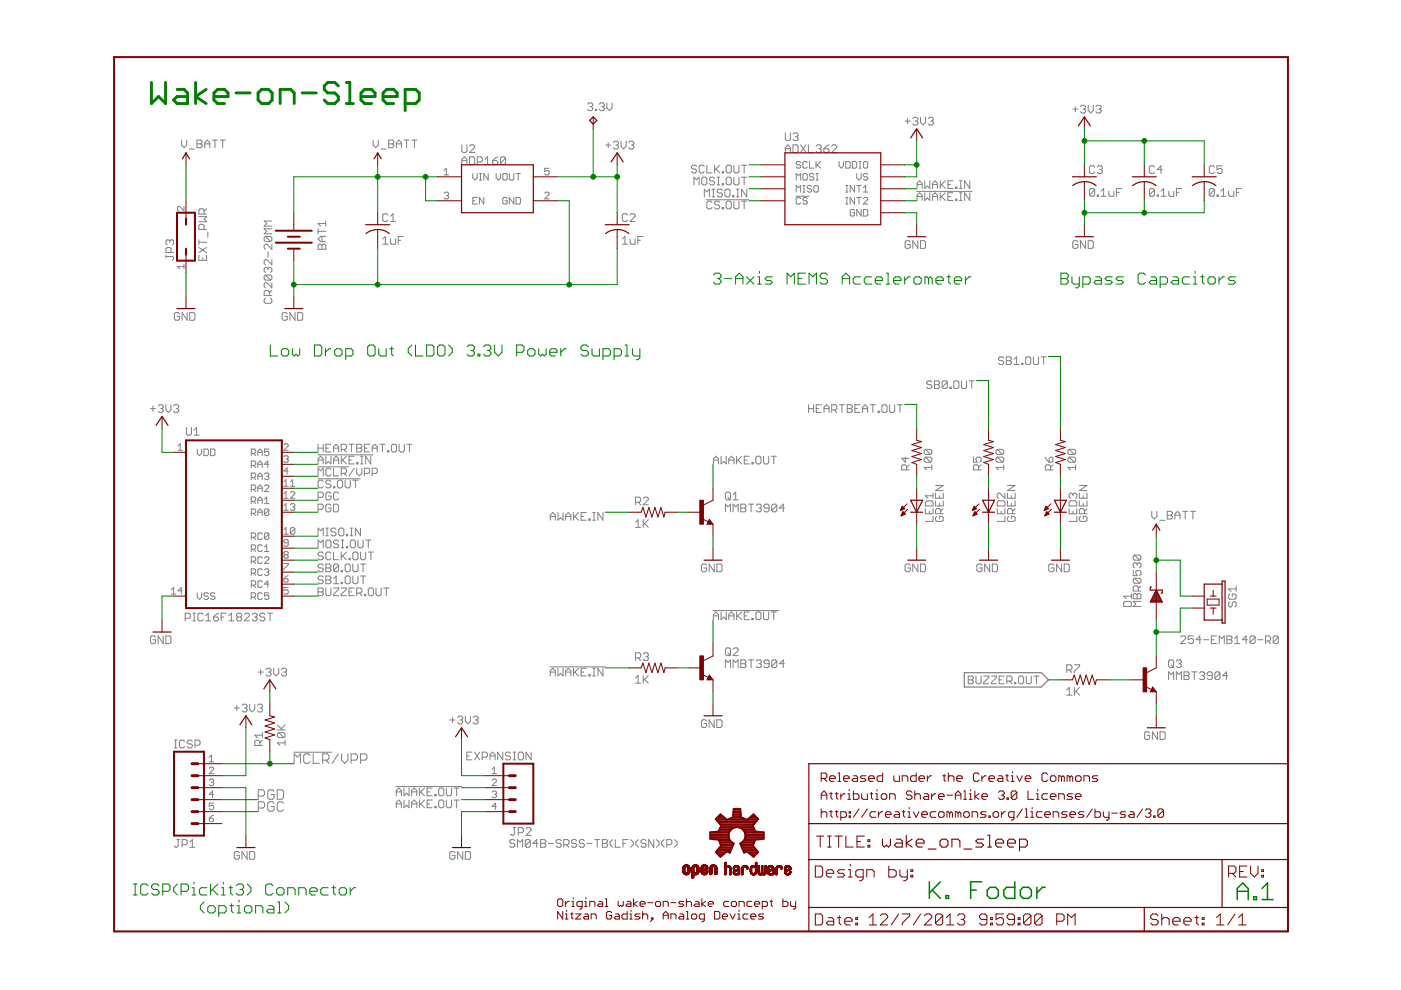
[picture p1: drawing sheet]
<svg xmlns="http://www.w3.org/2000/svg" width="297mm" height="210mm" viewBox="0 0 297 210" stroke-linecap="round" stroke-linejoin="round" font-family="sans-serif">
<g fill="none" stroke="#808080" stroke-width=".21">
<path d="M38.5 29.7v1.1l.5 .5 .6-.5v-1.1M40.1 31.6h1.1M41.8 29.7h.8l.2 .3v.2l-.2 .3 .2 .3v.3l-.2 .2h-.8zM41.8 30.5h.8M43.4 30.5h1.1M43.4 31.3v-1.1l.5-.5 .6 .5v1.1M45 29.7h1.1M45.6 29.7v1.6M46.7 29.7h1.1M47.2 29.7v1.6M79.1 29.7v1.1l.6 .5 .5-.5v-1.1M80.8 31.6h1.1"/>
<path d="M82.4 29.7h.8l.3 .3v.2l-.3 .3 .3 .3v.3l-.3 .2h-.8zM82.4 30.5h.8M84 30.5h1.1M84 31.3v-1.1l.6-.5 .5 .5v1.1M85.7 29.7h1.1M86.2 29.7v1.6M87.3 29.7h1.1M87.9 29.7v1.6M94.2 36.2l.4-.5v1.4M94.2 37.1h.9M97.9 30.7v1.4l.3 .2h.5l.3-.2v-1.4M97.9 34.9v-1.1l.6-.5 .5 .5v1.1"/>
<path d="M97.9 34.1h1.1M99.5 31l.3-.3h.6l.2 .3v.3l-1.1 1h1.1M99.5 33.3h.9l.2 .2v1.1l-.2 .3h-.9zM100.2 36.8v.9l.5 .5 .5-.5v-.9M101.2 34.3h.8l.3-.2v-.6l-.3-.2h-.8v1.6M101.6 36.8h.5M101.6 38.2h.5M101.9 36.8v1.4M102.8 34.9h1.1M102.8 33.8l.6-.5v1.6M103.5 36.8v1.4l-.9-1.4v1.4M104.5 34.1h.8l.3 .2v.3l-.3 .3h-.6l-.2-.3z"/>
<path d="M105.2 36.8v.9l.5 .5 .4-.5v-.9M105.6 33.3l-1.1 .8M106.8 36.8h.5l.2 .2v1l-.2 .2h-.5l-.2-.2v-1zM107.2 33.5v1.1l-.3 .3h-.5l-.3-.3M107.2 33.5l-.3-.2h-.5l-.3 .2v1.1M107.2 33.5l-1.1 1.1M108 36.8v1.2l.2 .2h.5l.2-.2v-1.2M109.4 36.8h.9M109.9 36.8v1.4M116.4 35.7h-.9v.7l.5-.2 .4 .2v.5l-.2 .2h-.5l-.2-.2M124.6 22.1l.3-.3h.5l.3 .3v.3l-.3 .2M125.1 22.6h.3"/>
<path d="M125.4 22.6l.3 .3v.3l-.3 .3h-.5l-.3-.3M126.2 23.2h.3v.3h-.3zM127 22.1l.3-.3h.5l.3 .3v.3l-.3 .2M127.6 22.6h.2M127.8 22.6l.3 .3v.3l-.3 .3h-.5l-.3-.3M128.4 30.8h1.1M128.7 21.8v1.1l.5 .6 .6-.6v-1.1M128.9 30.2v1.1M130 30.2l.3-.2h.6l.2 .2v.3l-.2 .3M130.6 30.8h.3M130.9 30.8l.2 .2v.3l-.2 .3h-.6l-.3-.3M131.7 30v1l.5 .6 .6-.6v-1"/>
<path d="M133.3 30.2l.3-.2h.5l.3 .2v.3l-.3 .3M133.9 30.8h.2M134.1 30.8l.3 .2v.3l-.3 .3h-.5l-.3-.3M147.1 39.2v-1.6l.6 .5 .5-.5v1.6M147.7 35.3l-.3-.3h-.5l-.3 .3v.3l.3 .2h.5l.3 .3v.3l-.3 .3h-.5l-.3-.3M148.8 37.8l.3-.2h.5l.3 .2v1.1l-.3 .3h-.5l-.3-.3zM149.3 35.3l-.3-.3h-.5l-.3 .3v1.1l.3 .3h.5l.3-.3M149.9 35v1.7h1.1M151.5 37.8l-.3-.2h-.5l-.3 .2v.3l.3 .3h.5l.3 .3v.2l-.3 .3h-.5l-.3-.3M151.5 35v1.7M151.8 35.8l.8 .9M152.1 37.6h.5"/>
<path d="M152.1 39.2h.5M152.3 37.6v1.6M152.6 35l-1.1 1.1M153.1 36.4h.3v.3h-.3zM153.1 38.9h.3v.3h-.3zM154.2 35h.6l.2 .3v1.1l-.2 .3h-.6l-.2-.3v-1.1zM154.2 37.6h.6l.2 .2v1.1l-.2 .3h-.6l-.2-.3v-1.1zM155.6 35v1.4l.3 .3h.5l.3-.3v-1.4M155.6 37.6v1.3l.3 .3h.5l.3-.3v-1.3M157.2 35h1.1M157.2 37.6h1.1M157.8 35v1.7"/>
<path d="M157.8 37.6v1.6M166.5 28.2v1.3l.3 .3h.5l.3-.3v-1.3M166.5 32.3v-1l.5-.6 .6 .6v1M166.5 31.5h1.1M168.1 30.7h.8l.3 .3v1.1l-.3 .2h-.8zM168.1 28.4l.3-.2h.5l.3 .2v.3l-.3 .3M168.7 29h.2M168.8 38.2v-1.4l.5 .5 .5-.5v1.4M168.9 29l.3 .3v.2l-.3 .3h-.5l-.3-.3M169.8 30.7l1.1 1.6M169.8 34.5l-.3-.3h-.5l-.2 .5 .2 .2h.5l.3 .3v.2l-.3 .2h-.5l-.2-.2M170.2 39.3h.5"/>
<path d="M170.5 36.8h.4l.3 .2v1l-.3 .2h-.4l-.3-.2v-1zM170.5 39.3v1.4M170.9 30.7l-1.1 1.6M171.2 34.5l-.3-.3h-.4l-.3 .3v.9l.3 .2h.4l.3-.2M171.4 30.7v1.6h1.1M171.6 34.2v1.4h1M172.1 39.6l-.2-.3h-.5l-.2 .5 .2 .2h.5l.2 .5-.2 .2h-.5l-.2-.2M172.6 37l-.3-.2h-.4l-.3 .5 .3 .2h.4l.3 .5-.3 .2h-.4l-.3-.2M172.6 39.6l.2-.3h.4l.3 .3v.9l-.3 .2h-.4l-.2-.2zM173 36.8h.5M173 38.2h.5M173 34.2v1.4"/>
<path d="M173 31l.3-.3h.5l.3 .3v.3l-.3 .2M173.2 34.9l.7 .7M173.2 36.8v1.4M173.6 31.5h.2M173.8 31.5l.3 .3v.3l-.3 .2h-.5l-.3-.2M173.9 34.2l-.9 1M174.7 31.5h.8l.3 .3v.3l-.3 .2h-.6l-.2-.2zM175.8 30.7l-1.1 .8M176.3 31l.3-.3h.5l.3 .3v.3l-1.1 1h1.1M177.9 34.2v1l.5 .4 .4-.4v-1M179.3 34.2h.7l.3 .3v.9l-.3 .2h-.7zM179.3 39.3h.5"/>
<path d="M179.6 39.3v1.4M180.7 34.2h.7l.3 .3v.9l-.3 .2h-.7zM181.2 39.3v1.4l-.9-1.4v1.4M181.7 36.8v.9l.4 .5 .5-.5v-.9M181.7 39.3h.9M182.1 35.6h.5M182.1 34.2h.5M182.1 39.3v1.4M182.4 34.2v1.4M183 34.5l.3-.3h.4l.3 .3v.9l-.3 .2h-.4l-.3-.2zM183 39.8l.5-.5v1.4M184 37l-.3-.2h-.4l-.3 .5 .3 .2h.4l.3 .5-.3 .2h-.4l-.3-.2"/>
<path d="M191.9 25.7h1.1M192.4 25.1v1.1M193.5 25.1l.3-.2h.5l.3 .2v.3l-.3 .3M194.1 25.7h.2M194.3 25.7l.3 .3v.2l-.3 .3h-.5l-.3-.3M194.4 40v-1.1l.6-.6 .5 .6v1.1M194.4 39.1h1.1M195.2 24.9v1.1l.5 .5 .5-.5v-1.1M196.1 38.3v1.7l.5-.6 .5 .6v-1.7M196.8 25.1l.3-.2h.5l.3 .2v.3l-.3 .3M197.3 25.7h.3M197.6 25.7l.3 .3v.2l-.3 .3h-.5l-.3-.3"/>
<path d="M197.7 40v-1.1l.5-.6 .6 .6v1.1M197.7 39.1h1.1M199.3 38.3v1.7M199.6 39.1l.8 .9M200.4 38.3l-1.1 1.1M201 39.1h.5M202.1 38.3h-1.1v1.7h1.1M202.6 39.7h.3v.3h-.3zM203.4 40h.6M203.4 38.3h.6M203.7 38.3v1.7M205.6 38.3v1.7l-1.1-1.7v1.7"/>
<path d="M227.4 23.1h1.1M228 22.6v1.1M229.1 22.6l.2-.3h.6l.3 .3v.3l-.3 .2M229.6 23.1h.3M229.9 23.1l.3 .3v.3l-.3 .3h-.6l-.2-.3M230.7 22.3v1.1l.6 .6 .5-.6v-1.1M232.1 35.4l-.3-.2h-.5l-.3 .2v1.1l.3 .3h.5l.3-.3M232.3 22.6l.3-.3h.6l.2 .3v.3l-.2 .2M232.6 35.4l.3-.2h.5l.3 .2v.3l-.3 .3M232.9 23.1h.3M233.2 23.1l.2 .3v.3l-.2 .3h-.6l-.3-.3M233.2 36h.2"/>
<path d="M233.4 36l.3 .2v.3l-.3 .3h-.5l-.3-.3M237.8 40h-1.1v1.6M244.8 35.4l-.3-.2h-.5l-.3 .2v1.1l.3 .3h.5l.3-.3M246.4 36h-1.1l.8-.8v1.6M250.5 40h-1.1v1.6M257.5 35.4l-.3-.2h-.5l-.3 .2v1.1l.3 .3h.5l.3-.3M259.1 35.2h-1.1v.8l.8-.3 .3 .3v.5l-.3 .3h-.5l-.3-.3M263.2 40h-1.1v1.6M35.2 54.4h1.4l.2 .3v.2l-.2 .3M35.2 54.1v.6M36 51.1l.3-.3h.3l.2 .3v.5l-.2 .3M36 51.1l-.3-.3h-.2l-.3 .3v.5l.3 .3"/>
<path d="M36 51.1v.3M36.3 53.6v-.9l-.3-.2h-.5l-.3 .2v.9h1.6M39 56.5h-1.4l.5 .5M39 43.8v.9l-.9-.9-.5 .2v.5l.2 .2M39 56v1M42.2 50.8v1.1M42.2 54.1v1.1h1.6v-1.1M42.2 52.5l1.6 1.1M42.2 51.4h1.6M42.2 45.9h1.6l-.5 .6 .5 .5h-1.6M43 54.7v.5M43.3 45.4v-.8l-.3-.3h-.6l-.2 .3v.8h1.6"/>
<path d="M43.3 48.6v-.8l-.3-.2h-.6l-.2 .2v.8h1.6M43.8 52.5l-1.6 1.1M43.8 44.3l-.5 .5M44.1 49.2v1.1M56.3 50.1l-.3 .3v.5l.3 .3h1.1M56.3 58.3l-.3 .3v.5l.3 .3h1.1M56.3 50.1h1.1l.2 .3v.5l-.2 .3M56.3 58.3h1.1l.2 .3v.5l-.2 .3M56.3 58.3l1.1 1.1M56.3 50.1l1.1 1.1M56.8 57l-.2-.3h-.3l-.3 .3v.5l.3 .3M56.8 57l.3-.3h.3l.2 .3v.5l-.2 .3"/>
<path d="M56.8 53.4v1.1M56.8 57v.2M57.6 51.8v1.1l-1-1.1h-.3l-.3 .2v.6l.3 .3M57.6 55v1.1l-1-1.1h-.3l-.3 .3v.6l.3 .2M57.6 59.9v1.1l-1-1.1h-.3l-.3 .3v.6l.3 .2M57.6 48.5h-1.6l.6 .5-.6 .6h1.6M57.6 46.9h-1.6l.6 .5-.6 .5h1.6M67.4 52l.3-.2h.3l.3 .2 .2-.2h.3l.3 .2v.9h-1.7zM67.4 48.5v1.1M67.4 49h1.7M68.3 50.1v1.1M68.3 52v.9"/>
<path d="M69.1 50.1h-1.1l-.6 .6 .6 .5h1.1M69.1 46.9v1M69.1 47.4h-1.7l.6 .5M81.2 51.8h1M81.2 50.7l.5-.6v1.7M82.2 45.6l-.2-.3h-.6l-.2 .3v1.1l.2 .2h.6l.2-.2M82.8 50.7v.8l.3 .3h.8v-1.1M82.8 46.9h1.1M82.8 45.8l.5-.5v1.6M84.4 50.9h.6M85.5 50.1h-1.1v1.7M94.2 41l.2-.3h.5l.2 .3v.2l-.2 .3"/>
<path d="M94.6 41.5h.3M94.9 41.5l.2 .2-.2 .5h-.5l-.2-.3M100.2 42.6h.5M101.2 41.9h-1v1.4h1M102.6 41.9v1.4l-1-1.4v1.4M107.5 42.1l-.2-.2h-.5l-.2 .2v.9l.2 .3h.5l.2-.3v-.4h-.4M108.9 41.9v1.4l-.9-1.4v1.4M109.4 41.9h.7l.2 .2v.9l-.2 .3h-.7zM115.5 41l.2-.3h.5l.2 .3v.2l-.9 1h.9M132 51.8h1M132 50.7l.5-.6v1.7M133 45.6l-.2-.3h-.6l-.2 .3v1.1l.2 .2h.6l.2-.2"/>
<path d="M133.6 50.7v.8l.3 .3h.8v-1.1M133.6 45.6l.3-.3h.5l.3 .3v.2l-1.1 1.1h1.1M135.2 50.9h.6M136.3 50.1h-1.1v1.7M149.3 41.7v-1.6l.6 .6 .5-.6v1.6M149.8 42.4h9M151 42.9l-.3-.2h-.6l-.2 .2v1.1l.2 .3h.6l.3-.3M151 41.7h.5M151 40.1h.5M151.2 40.1v1.6M152.6 42.9l-.3-.2h-.5l-.3 .2v.3l.3 .3h.5l.3 .2v.3l-.3 .3h-.5l-.3-.3M153.1 44h.3v.3h-.3z"/>
<path d="M153.1 40.4l-.2-.3h-.6l-.2 .3v.3l.2 .2h.6l.2 .3v.3l-.2 .2h-.6l-.2-.2M153.7 40.4l.3-.3h.5l.3 .3v1.1l-.3 .2h-.5l-.3-.2zM154 42.9l.2-.2h.6l.2 .2v1.1l-.2 .3h-.6l-.2-.3zM155.3 41.5h.3v.2h-.3zM155.6 42.7v1.3l.3 .3h.5l.3-.3v-1.3M156.1 41.7h.6M156.1 40.1h.6M156.4 40.1v1.6M157.2 42.7h1.1M157.8 42.7v1.6M158.3 40.1v1.6l-1.1-1.6v1.6M168.7 41.6h2.9"/>
<path d="M168.8 40.7v-1.4l.5 .5 .5-.5v1.4M169.8 42.1l-.3-.2h-.5l-.2 .2v.9l.2 .3h.5l.3-.3M170.2 40.7h.5M171.2 42.1l-.3-.2h-.4l-.3 .4 .3 .3h.4l.3 .4-.3 .3h-.4l-.3-.3M179.3 40.7h.5M179.3 41.9h.5M179.3 43.3h.5M179.6 41.9v1.4M181.2 41.9v1.4l-.9-1.4v1.4M181.2 44.6l-.2-.2h-.5l-.2 .2v1l.2 .2h.5l.2-.2v-.5h-.5M181.7 41.9h.9M182.1 41.9v1.4"/>
<path d="M182.6 44.4v1.4l-.9-1.4v1.4M183 44.4h.7l.3 .2v1l-.3 .2h-.7zM183 42.1l.3-.2h.4l.3 .2v.2l-1 1h1M183 40.7h1M193 51.3l-.3-.3h-.5l-.3 .3v1.1l.3 .3h.5l.3-.3v-.6h-.6M194.4 40.6h11.7M194.4 42.5v-1.1l.6-.5 .5 .5v1.1M194.4 41.7h1.1M194.6 51v1.7l-1.1-1.7v1.7M195.2 51h.8l.2 .3v1.1l-.2 .3h-.8zM196.1 40.9v1.6l.5-.5 .5 .5v-1.6M197.7 41.7h1.1"/>
<path d="M197.7 42.5v-1.1l.5-.5 .6 .5v1.1M199.3 40.9v1.6M199.6 41.7l.8 .8M200.4 40.9l-1.1 1.1M201 41.7h.5M202.1 40.9h-1.1v1.6h1.1M202.6 42.2h.3v.3h-.3zM203.4 40.9h.6M203.4 42.5h.6M203.7 40.9v1.6M205.6 40.9v1.6l-1.1-1.6v1.6M228.5 51.3l-.2-.3h-.6l-.3 .3v1.1l.3 .3h.6l.2-.3v-.6h-.5"/>
<path d="M230.2 51v1.7l-1.1-1.7v1.7M230.7 51h.8l.3 .3v1.1l-.3 .3h-.8zM232.1 40.3l-.3-.3h-.5l-.3 .3v1M232.1 40.3v1l-.3 .3h-.5l-.3-.3M232.1 40.3l-1.1 1M232.6 41.3h.3v.3h-.3zM233.4 41.6h1.1M233.4 40.5l.6-.5v1.6M235.1 40.5v.8l.3 .3h.8v-1.1M236.7 40.8h.6M244.8 40.3l-.3-.3h-.5l-.3 .3v1M244.8 40.3v1l-.3 .3h-.5l-.3-.3"/>
<path d="M244.8 40.3l-1.1 1M245.3 41.3h.3v.3h-.3zM246.1 41.6h1.1M246.1 40.5l.6-.5v1.6M247.8 40.5v.8l.3 .3h.8v-1.1M249.4 40.8h.6M257.5 40.3l-.3-.3h-.5l-.3 .3v1M257.5 40.3v1l-.3 .3h-.5l-.3-.3M257.5 40.3l-1.1 1M258 41.3h.3v.3h-.3zM258.8 41.6h1.1M258.8 40.5l.6-.5v1.6"/>
<path d="M260.5 40.5v.8l.3 .3h.8v-1.1M262.1 40.8h.6M38.1 66.5l-.3-.2h-.6l-.2 .2v1.1l.2 .3h.6l.3-.3v-.5h-.6M39.7 66.3v1.6l-1.1-1.6v1.6M40.2 66.3h.9l.2 .2v1.1l-.2 .3h-.9zM56.3 63.2l-.3 .3v.6l.3 .2h1.1l.2-.2v-.6l-.2-.3M57.1 62.7v-.8l-.3-.3h-.5l-.3 .3v.8h1.6M57.6 61.6l-.5 .5M60.9 66.5l-.3-.2h-.5l-.3 .2v1.1l.3 .3h.5l.3-.3v-.5h-.5M62.5 66.3v1.6l-1-1.6v1.6M63.1 66.3h.8l.3 .2v1.1l-.3 .3h-.8zM212.8 75.9l-.3-.2h-.5l-.3 .2v.3l.3 .3h.5l.3 .3v.2l-.3 .3h-.5l-.3-.3"/>
<path d="M213.4 75.7h.8l.2 .2v.3l-.2 .3 .2 .3v.2l-.2 .3h-.8zM213.4 76.5h.8M215 77.3h1.1M215 76.2l.5-.5v1.6M216.6 77h.3v.3h-.3zM217.4 75.9l.3-.2h.6l.2 .2v1.1l-.2 .3h-.6l-.3-.3zM219.1 75.7v1.3l.3 .3h.5l.3-.3v-1.3M220.7 75.7h1.1M221.3 75.7v1.6M31.9 86.6h1.1M32.4 86.1v1.1M33.5 86.1l.3-.3h.5l.3 .3v.3l-.3 .2"/>
<path d="M34.1 86.6h.2M34.3 86.6l.3 .3v.3l-.3 .2h-.5l-.3-.2M35.2 85.8v1.1l.5 .5 .5-.5v-1.1M36.8 86.1l.3-.3h.5l.3 .3v.3l-.3 .2M37.3 86.6h.3M37.6 86.6l.3 .3v.3l-.3 .2h-.5l-.3-.2M37.7 94.6l.5-.5v1.4M37.7 95.5h1M39.5 90.6v1.4l.3 .3h.5l.3-.3v-1.4M41.1 92.3h1.1M41.1 91.2l.6-.6v1.7M41.8 95.2v.9l.5 .5 .5-.5v-.9"/>
<path d="M43.2 95.2h.7l.3 .2v1l-.3 .2h-.7zM44.6 95.2h.7l.3 .2v1l-.3 .2h-.7zM53.3 96.1h.7l.2-.2v-.5l-.2-.2h-.7v1.4M53.3 98.7h.7l.2-.3v-.4l-.2-.3h-.7v1.4M53.7 96.1l.5 .5M53.7 98.7l.5 .4M54.7 96.6v-.9l.4-.5 .5 .5v.9M54.7 99.1v-.9l.4-.5 .5 .5v.9M54.7 98.4h.9M54.7 95.9h.9M57 95.2h-.9v.7l.7-.2 .2 .2v.5l-.2 .2h-.5l-.2-.2M57 98.4h-.9l.7-.7v1.4"/>
<path d="M60.2 94.3l.2-.2h.5l.2 .2v.3l-.9 .9h.9M60.2 96.9l.2-.3h.5l.2 .3-.2 .4M60.6 97.3h.3M60.9 97.3l.2 .3-.2 .4h-.5l-.2-.2M61.1 99.9h-.9l.7-.7v1.4M67.4 96.4h11.7M67.4 99h6.5M67.4 94.2v1.6M67.4 98.4v-1.1l.6-.6 .5 .6v1.1M67.4 97.6h1.1M67.4 95h1.1M68.5 94.2v1.6"/>
<path d="M69.1 96.7v1.7l.5-.6 .6 .6v-1.7M69.1 95h.5M70.2 94.2h-1.1v1.6h1.1M70.2 99.5l-.3-.2h-.6l-.2 .2v1.1l.2 .3h.6l.3-.3M70.7 97.6h1.1M70.7 95.8v-1.1l.6-.5 .5 .5v1.1M70.7 98.4v-1.1l.6-.6 .5 .6v1.1M70.7 99.3v1.6h1.1M70.7 95h1.1M72.3 95.3h.9l.2-.3v-.5l-.2-.3h-.9v1.6M72.3 96.7v1.7M72.6 97.6l.8 .8"/>
<path d="M72.9 95.3l.5 .5M73.4 96.7l-1.1 1.1M74 97.6h.5M74 94.2h1.1M74.5 94.2v1.6M75.1 96.7h-1.1v1.7h1.1M75.1 99.3l-1.1 1.6M75.6 94.2h.8l.3 .3v.2l-.3 .3 .3 .3v.2l-.3 .3h-.8zM75.6 98.1h.3v.3h-.3zM75.6 99.3v1.1l.6 .5 .5-.5v-1.1M75.6 95h.8M76.5 96.7h.5"/>
<path d="M76.5 98.4h.5M76.7 96.7v1.7M77.3 95h.5M78.4 94.2h-1.1v1.6h1.1M78.6 96.7v1.7l-1.1-1.7v1.7M78.9 95h1.1M78.9 95.8v-1.1l.5-.5 .6 .5v1.1M80.5 94.2h1.1M81.1 94.2v1.6M82.2 95.5h.2v.3h-.2zM83 94.5l.3-.3h.5l.3 .3v1l-.3 .3h-.5l-.3-.3zM84.6 94.2v1.3l.3 .3h.5l.3-.3v-1.3"/>
<path d="M86.3 94.2h1.1M86.8 94.2v1.6M151.3 97.6h1M151.3 98.4v-1.1l.5-.6 .5 .6v1.1M152.9 96.7v1.7l.5-.6 .6 .6v-1.7M154.5 97.6h1.1M154.5 98.4v-1.1l.6-.6 .5 .6v1.1M156.2 96.7v1.7M156.4 97.6l.8 .8M157.2 96.7l-1 1.1M157.8 97.6h.5M158.9 96.7h-1.1v1.7h1.1"/>
<path d="M159.4 98.1h.3v.3h-.3zM160.5 96.7h.6l.2 .3v1.1l-.2 .3h-.6l-.2-.3v-1.1zM161.9 96.7v1.4l.3 .3h.5l.3-.3v-1.4M163.5 96.7h1.1M164.1 96.7v1.7M171.4 85.8v1.6M171.4 86.6h1.1M172.5 85.8v1.6M173.1 86.6h.5M174.1 85.8h-1v1.6h1M174.7 87.4v-1l.5-.6 .6 .6v1M174.7 86.6h1.1"/>
<path d="M176.3 86.9h.8l.3-.3v-.5l-.3-.3h-.8v1.6M176.9 86.9l.5 .5M178 85.8h1M178.5 85.8v1.6M179.6 86.6h.8M179.6 85.8h.8l.3 .3v.3l-.3 .2 .3 .3v.3l-.3 .2h-.8zM181.3 86.6h.5M182.3 85.8h-1v1.6h1M182.9 86.6h1.1M182.9 87.4v-1l.5-.6 .6 .6v1M184.5 85.8h1.1M185.1 85.8v1.6"/>
<path d="M186.2 87.2h.2v.2h-.2zM187.2 85.8h.6l.3 .3v1.1l-.3 .2h-.6l-.2-.2v-1.1zM188.6 85.8v1.4l.3 .2h.5l.3-.2v-1.4M190.2 85.8h1.1M190.8 85.8v1.6M192 96.9v1.1l-.8-.8h1.6M192.2 99.6v-.8l-.2-.2h-.6l-.2 .2v.8h1.6M192.8 98.6l-.6 .5M196.2 96.9l-.3 .3v.5l.3 .3h1.1M196.2 96.9h1.1l.3 .3v.5l-.3 .3M196.2 95.3l-.3 .2v.6l.3 .3h1.1M196.2 95.3h1.1l.3 .2v.6l-.3 .3"/>
<path d="M196.2 96.9l1.1 1.1M196.2 95.3l1.1 1.1M197.6 99.1h-1.7l.6 .5M197.6 81l-.3-.2h-.5l-.3 .2v.3l.3 .3h.5l.3 .2v.3l-.3 .3h-.5l-.3-.3M197.6 98.6v1M198.1 80.8h.8l.3 .2v.3l-.3 .3 .3 .2v.3l-.3 .3h-.8zM198.1 81.6h.8M200.9 81l-.3-.2h-.6l-.3 .2v1.1M200.9 81v1.1l-.3 .3h-.6l-.3-.3M200.9 81l-1.2 1.1M201.4 82.1h.3v.3h-.3zM202.2 81l.3-.2h.5l.3 .2v1.1l-.3 .3h-.5l-.3-.3z"/>
<path d="M203.9 80.8v1.3l.2 .3h.6l.2-.3v-1.3M205.5 80.8h1.1M206 80.8v1.6M206.4 96.9v1.1h.8l-.3-.8 .3-.3h.6l.2 .3v.5l-.2 .3M207.5 99.6v-.8l-.3-.2h-.5l-.3 .2v.8h1.6M208 98.6l-.5 .5M211.5 96.9l-.3 .3v.5l.3 .3h1M211.5 96.9h1l.3 .3v.5l-.3 .3M211.5 95.3l-.3 .2v.6l.3 .3h1M211.5 95.3h1l.3 .2v.6l-.3 .3M211.5 96.9l1 1.1M211.5 95.3l1 1.1"/>
<path d="M212.8 99.1h-1.6l.5 .5M212.8 98.6v1M221.6 96.9l.8 1.1M222.4 97.2l.3-.3h.3l.2 .3v.5l-.2 .3h-.6zM222.7 99.6v-.8l-.3-.2h-.5l-.3 .2v.8h1.6M223.2 98.6l-.5 .5M226.7 96.9l-.3 .3v.5l.3 .3h1.1M226.7 95.3h1.1l.2 .2v.6l-.2 .3M226.7 96.9h1.1l.2 .3v.5l-.2 .3M226.7 95.3l-.3 .2v.6l.3 .3h1.1M226.7 96.9l1.1 1.1M226.7 95.3l1.1 1.1"/>
<path d="M228 99.1h-1.6l.6 .5M228 98.6v1M53.3 106.3h.7l.2-.2v-.5l-.2-.2h-.7v1.4M53.3 101.2h.7l.2-.2v-.5l-.2-.2h-.7v1.4M53.3 103.8h.7l.2-.3v-.4l-.2-.3h-.7v1.4M53.3 108.8h.7l.2-.2v-.5l-.2-.2h-.7v1.4M53.3 113.9h.7l.2-.2v-.5l-.2-.2h-.7v1.4M53.3 116.5h.7l.2-.3v-.4l-.2-.3h-.7v1.4M53.3 119h.7l.2-.2v-.5l-.2-.2h-.7v1.4M53.7 116.5l.5 .4M53.7 108.8l.5 .5M53.7 106.3l.5 .5"/>
<path d="M53.7 103.8l.5 .4M53.7 101.2l.5 .5M53.7 113.9l.5 .5M53.7 119l.5 .5M54.7 101.7v-.9l.4-.5 .5 .5v.9M54.7 104.2v-.9l.4-.5 .5 .5v.9M54.7 106.8v-1l.4-.4 .5 .4v1M54.7 109.3v-.9l.4-.5 .5 .5v.9M54.7 108.6h.9M54.7 106.1h.9M54.7 103.5h.9M54.7 101h.9"/>
<path d="M55.6 115.8l-.2-.3h-.5l-.2 .3v.9l.2 .2h.5l.2-.2M55.6 118.3l-.2-.2h-.5l-.2 .2v.9l.2 .3h.5l.2-.3M55.6 113.2l-.2-.2h-.5l-.2 .2v1l.2 .2h.5l.2-.2M56.1 103.1l.2-.3h.5l.2 .3v.2l-.9 .9h.9M56.1 100.5l.2-.2h.5l.2 .2-.2 .5M56.1 118.3l.2-.2h.5l.2 .2v.2l-.9 1h.9M56.1 105.8l.4-.4v1.4M56.1 116l.4-.5v1.4M56.1 106.8h.9M56.1 116.9h.9M56.5 101h.3M56.8 101l.2 .2-.2 .5h-.5l-.2-.2"/>
<path d="M57 108.1v1l-.2 .2h-.5l-.2-.2M57 108.1l-.2-.2h-.5l-.2 .2v1M57 113.2l-.2-.2h-.5l-.2 .2v1M57 113.2v1l-.2 .2h-.5l-.2-.2M57 108.1l-.9 1M57 113.2l-.9 1M60.2 105.6h.9M60.2 107.3l.4-.5v1.4M60.2 102.2l.4-.5v1.4M60.2 104.7l.4-.5v1.4M60.2 112.3l.4-.4v1.4M60.2 108.2h.9"/>
<path d="M60.2 103.1h.9M60.2 119.5h.9v.2l-.9 .9v.3M60.2 113.3h.9M60.4 117.6h.5M60.4 117.6l-.2-.2 .2-.5h.5l.2 .3-.2 .4M60.4 117.6l-.2 .3 .2 .4h.5l.2-.2-.2-.5M61.1 115.1h-.7l-.2-.2 .2-.5h.5l.2 .2v1l-.2 .2h-.5l-.2-.2M61.6 104.5l.2-.3h.5l.2 .3v.2l-.9 .9h.9M61.6 107l.2-.2h.5l.2 .2-.2 .5M61.6 103.1h.9M61.6 102.2l.4-.5v1.4M62 107.5h.3"/>
<path d="M62.3 107.5l.2 .2-.2 .5h-.5l-.2-.3M62.5 112.1l-.2-.2h-.5l-.2 .2v.9M62.5 112.1v.9l-.2 .3h-.5l-.2-.3M62.5 112.1l-.9 .9M67.4 101.5h9M67.4 108h.9l.2-.3v-.5l-.2-.3h-.9v1.6M67.4 113.6v-1.6l.6 .5 .5-.5v1.6M67.4 105.5h.9l.2-.3v-.6l-.2-.2h-.9v1.6M67.4 100.9v-1.6l.6 .5 .5-.5v1.6M67.4 116.1v-1.6l.6 .6 .5-.6v1.6M68.5 119.9l-.2-.3h-.6l-.3 .3v.2l.3 .3h.6l.2 .3v.2l-.2 .3h-.6l-.3-.3M68.5 117.3l-.2-.2h-.6l-.3 .2v.3l.3 .3h.6l.2 .2v.3l-.2 .3h-.6l-.3-.3"/>
<path d="M68.5 102.1l-.2-.3h-.6l-.3 .3v1.1l.3 .2h.6l.2-.2M69.1 119.6h.8l.3 .3v.2l-.3 .3 .3 .3v.2l-.3 .3h-.8zM69.1 113.6h.5M69.1 112h.5M69.3 114.5h.6l.3 .3v1.1l-.3 .2h-.6l-.2-.2v-1.1zM69.3 112v1.6M70.2 117.3l-.3-.2h-.6l-.2 .2v1.1l.2 .3h.6l.3-.3M70.2 107.2l-.3-.3h-.6l-.2 .3v1l.2 .3h.6l.3-.3v-.5h-.6M70.2 102.1l-.3-.3h-.6l-.2 .3v.3l.2 .2h.6l.3 .3v.3l-.3 .2h-.6l-.2-.2M70.2 104.6l-.3-.2h-.6l-.2 .2v1.1l.2 .3h.6l.3-.3v-.5h-.6M70.7 106.9h.8l.3 .3v1l-.3 .3h-.8zM70.7 103.2h.3v.2h-.3z"/>
<path d="M70.7 117.1v1.6h1.1M71.2 112.2l-.2-.2h-.6l-.2 .2v.3l.2 .3h.6l.2 .3v.2l-.2 .3h-.6l-.2-.3M71.8 119.9l-.3-.3h-.5l-.3 .3v1M71.8 119.9v1l-.3 .3h-.5l-.3-.3M71.8 114.8l-.3-.3h-.5l-.3 .3v.3l.3 .2h.5l.3 .3v.3l-.3 .2h-.5l-.3-.2M71.8 104.6l-.3-.2h-.5l-.3 .2v1.1l.3 .3h.5l.3-.3M71.8 101.8h.5l.3 .3v1.1l-.3 .2h-.5l-.3-.2v-1.1zM71.8 119.9l-1.1 1M72.1 112h.5l.3 .2v1.1l-.3 .3h-.5l-.3-.3v-1.1zM72.3 100.4h.9l.2-.3v-.6l-.2-.2h-.9v1.6M72.3 117.1v1.6M72.3 114.5h.6"/>
<path d="M72.3 116.1h.6M72.6 117.9l.8 .8M72.6 114.5v1.6M72.9 100.4l.5 .5M73.2 101.8v1.4l.2 .2h.6l.3-.2v-1.4M73.4 119.6h.6l.3 .3v1l-.3 .3h-.6l-.2-.3v-1zM73.4 113.3h.3v.3h-.3zM73.4 115.9h.3v.2h-.3zM73.4 117.1l-1.1 1M74 118.4h.3v.3h-.3zM74.3 113.6h.5M74.3 112h.5"/>
<path d="M74.5 114.5h.6l.3 .3v1.1l-.3 .2h-.6l-.2-.2v-1.1zM74.5 112v1.6M74.8 119.6v1.3l.3 .3h.5l.3-.3v-1.3M74.8 117.3l.3-.2h.5l.3 .2v1.1l-.3 .3h-.5l-.3-.3zM74.8 101.8h1.1M75.4 101.8v1.6M75.9 114.5v1.4l.3 .2h.5l.3-.2v-1.4M76.4 112v1.6l-1-1.6v1.6M76.5 119.6h1M76.5 117.1v1.3l.2 .3h.6l.2-.3v-1.3M77 119.6v1.6M77.3 100.4h.8l.3-.3v-.6l-.3-.2h-.8v1.6"/>
<path d="M77.5 114.5h1.1M78.1 114.5v1.6M78.1 117.1h1.1M78.6 117.1v1.6M78.9 100.4h.8l.3-.3v-.6l-.3-.2h-.8v1.6M116.7 110.3v-1.1l.5-.5 .6 .5v1.1M116.7 109.5h1.1M118.3 108.7v1.6l.6-.5 .5 .5v-1.6M119.9 110.3v-1.1l.6-.5 .5 .5v1.1M119.9 109.5h1.1M121.6 108.7v1.6M121.9 109.5l.8 .8"/>
<path d="M122.7 108.7l-1.1 1.1M123.2 109.5h.6M124.3 108.7h-1.1v1.6h1.1M124.8 110h.3v.3h-.3zM125.7 110.3h.5M125.7 108.7h.5M125.9 108.7v1.6M127.8 108.7v1.6l-1-1.6v1.6M134.7 110.7l.6-.5v1.6M134.7 111.8h1.1M134.7 106.5h.9l.2-.3v-.5l-.2-.3h-.9v1.6M135.3 106.5l.5 .5"/>
<path d="M136.4 110.2v1.6M136.4 105.7l.3-.3h.5l.3 .3v.2l-1.1 1.1h1.1M136.7 111l.8 .8M137.5 110.2l-1.1 1.1M149.8 119.9l-.3-.3h-.5l-.3 .3v1l.3 .3h.5l.3-.3v-.5h-.6M151.4 119.6v1.6l-1.1-1.6v1.6M152 119.6h.8l.3 .3v1l-.3 .3h-.8zM153.8 108.5v-1.6l.5 .5 .6-.5v1.6M154.1 104.4h.5l.3 .2v1.1l-.3 .3h-.5l-.3-.3v-1.1zM154.3 105.5l.6 .5M155.4 108.5v-1.6l.6 .5 .5-.5v1.6M155.4 106h1.1"/>
<path d="M155.4 104.9l.6-.5v1.6M157.1 106.9h.8l.3 .3v.2l-.3 .3 .3 .3v.2l-.3 .3h-.8zM157.1 107.7h.8M158.7 106.9h1.1M159.2 106.9v1.6M160.3 107.2l.3-.3h.6l.2 .3v.2l-.2 .3M160.9 107.7h.3M161.2 107.7l.2 .3v.2l-.2 .3h-.6l-.3-.3M163.1 107.7h-.9l-.2-.3v-.2l.2-.3h.6l.3 .3v1l-.3 .3h-.6l-.2-.3M164.7 107.2l-.3-.3h-.5l-.3 .3v1M164.7 107.2v1l-.3 .3h-.5l-.3-.3M164.7 107.2l-1.1 1"/>
<path d="M166.3 107.7h-1.1l.9-.8v1.6M193 119.9l-.3-.3h-.5l-.3 .3v1l.3 .3h.5l.3-.3v-.5h-.6M194.6 119.6v1.6l-1.1-1.6v1.6M195.2 119.6h.8l.2 .3v1l-.2 .3h-.8zM196.2 107.8v1.1h1.6v-1.1M196.2 106.5l.3-.3h1l.3 .3v.8h-1.6zM197 108.4v.5M197.8 109.5v1.1h-1.6M197.8 104.6v1M197.8 105.1h-1.6l.5 .5M198.4 106.2v1.1h1.6v-1.1M198.4 104.6v1h1.6v-1"/>
<path d="M198.4 102.9h1.6l-1.6 1.1h1.6M198.6 109.5l-.2 .2v.6l.2 .3h1.1l.3-.3v-.6l-.3-.2h-.5v.5M199.2 105.1v.5M199.2 106.7v.6M199.5 108.9v-.8l-.3-.3h-.6l-.2 .3v.8h1.6M200 107.8l-.5 .6M208.2 119.9l-.3-.3h-.5l-.3 .3v1l.3 .3h.5l.3-.3v-.5h-.5M209.8 119.6v1.6l-1-1.6v1.6M210.4 119.6h.8l.3 .3v1l-.3 .3h-.8zM211.4 107.8v1.1h1.7v-1.1M211.4 106.5l.3-.3h1.1l.3 .3v.8h-1.7zM212.3 108.4v.5"/>
<path d="M213.1 109.5v1.1h-1.7M213.1 104.6v1l-1.1-1h-.3l-.3 .2v.6l.3 .2M213.6 106.2v1.1h1.6v-1.1M213.6 104.6v1h1.6v-1M213.6 102.9h1.6l-1.6 1.1h1.6M213.9 109.5l-.3 .2v.6l.3 .3h1l.3-.3v-.6l-.3-.2h-.5v.5M214.4 105.1v.5M214.4 106.7v.6M214.7 108.9v-.8l-.3-.3h-.5l-.3 .3v.8h1.6M215.2 107.8l-.5 .6M223.5 119.9l-.3-.3h-.6l-.2 .3v1l.2 .3h.6l.3-.3v-.5h-.6M225.1 119.6v1.6l-1.1-1.6v1.6"/>
<path d="M225.6 119.6h.8l.3 .3v1l-.3 .3h-.8zM226.7 107.8v1.1h1.6v-1.1M226.7 106.5l.2-.3h1.1l.3 .3v.8h-1.6zM227.5 104.8l.3-.2h.2l.3 .2v.6l-.3 .2M227.5 104.8l-.3-.2h-.3l-.2 .2v.6l.2 .2M227.5 104.8v.3M227.5 108.4v.5M228.3 109.5v1.1h-1.6M228.8 104.6v1h1.7v-1M228.8 106.2v1.1h1.7v-1.1M228.8 102.9h1.7l-1.7 1.1h1.7M229.1 109.5l-.3 .2v.6l.3 .3h1.1l.3-.3v-.6l-.3-.2h-.5v.5"/>
<path d="M229.7 105.1v.5M229.7 106.7v.6M229.9 108.9v-.8l-.2-.3h-.6l-.3 .3v.8h1.7M230.5 107.8l-.6 .6M240.5 117.7l-.2 .3v.5l.2 .3h1.1M240.5 117.7h1.1l.3 .3v.5l-.3 .3M240.5 117.7l1.1 1.1M241.1 119.6l-.3-.3h-.3l-.2 .3v.5l.2 .3M241.1 119.6l.2-.3h.3l.3 .3v.5l-.3 .3M241.1 119.6v.3M244.2 108.4v1.1l.6 .5 .5-.5v-1.1M245.9 110.3h1"/>
<path d="M247.5 108.4h.8l.3 .3v.3l-.3 .2 .3 .3v.3l-.3 .2h-.8zM247.5 109.2h.8M249.1 109.2h1.1M249.1 110v-1l.6-.6 .5 .6v1M250.8 108.4h1M251.3 108.4v1.6M252.4 108.4h1.1M252.9 108.4v1.6M33 135.1l-.3-.3h-.5l-.3 .3v1.1l.3 .3h.5l.3-.3v-.6h-.6M34.6 134.8v1.7l-1.1-1.7v1.7M35.2 134.8h.8l.2 .3v1.1l-.2 .3h-.8zM36.3 125l.5-.4v1.4"/>
<path d="M36.3 126h1M38.7 125.3h-1l.7-.7v1.4M39.3 131.1h.8l.2-.3v-.5l-.2-.3h-.8v1.6M40.9 130h.5M40.9 131.6h.5M41.2 130v1.6M41.8 125.7v.9l.5 .5 .5-.5v-.9M43.1 130.3l-.3-.3h-.6l-.2 .3v1.1l.2 .2h.6l.3-.2M43.6 131.6h1.1M43.6 130.6l.6-.6v1.6M44.2 125.9l-.3-.2h-.4l-.3 .5 .3 .2h.4l.3 .5-.3 .2h-.4l-.3-.2M45.3 130.8h.8l.2 .3v.3l-.2 .2h-.6l-.2-.2z"/>
<path d="M45.6 125.9l-.3-.2h-.4l-.3 .5 .3 .2h.4l.3 .5-.3 .2h-.4l-.3-.2M46.3 130l-1 .8M46.9 130.8h.5M48 130h-1.1v1.6M48.5 131.6h1.1M48.5 130.6l.6-.6v1.6M50.4 130.8l-.2-.2v-.3l.2-.3h.6l.2 .3v.3l-.2 .2M50.4 130.8l-.2 .3v.3l.2 .2h.6l.2-.2v-.3l-.2-.3M50.4 130.8h.6M51.8 130.3l.3-.3h.5l.3 .3v.3l-1.1 1h1.1M53.3 121.5h.7l.2-.2v-.5l-.2-.2h-.7v1.4M53.3 124.1h.7l.2-.3v-.4l-.2-.3h-.7v1.4"/>
<path d="M53.3 126.6h.7l.2-.2v-.5l-.2-.2h-.7v1.4M53.4 130.3l.3-.3h.6l.2 .3v.3l-.2 .2M53.7 121.5l.5 .5M53.7 124.1l.5 .4M53.7 126.6l.5 .5M54 130.8h.3M54.3 130.8l.2 .3v.3l-.2 .2h-.6l-.3-.2M55.6 120.8l-.2-.2h-.5l-.2 .2v1l.2 .2h.5l.2-.2M55.6 123.4l-.2-.3h-.5l-.2 .3v.9l.2 .2h.5l.2-.2M55.6 125.9l-.2-.2h-.5l-.2 .2v1l.2 .2h.5l.2-.2M56.1 120.8l.2-.2h.5l.2 .2-.2 .5M56.2 130.3l-.3-.3h-.5l-.3 .3v.3l.3 .2h.5l.3 .3v.3l-.3 .2h-.5l-.3-.2"/>
<path d="M56.5 121.3h.3M56.7 130h1.1M56.8 121.3l.2 .2-.2 .5h-.5l-.2-.2M57 125.7h-.9v.7l.7-.2 .2 .2v.5l-.2 .2h-.5l-.2-.2M57 123.8h-.9l.7-.7v1.4M57.3 130v1.6M60.2 122.7h.7l.2 .5-.2 .2h-.5l-.2-.2zM61.1 124.6h-.9v.7l.7-.3 .2 .3v.4l-.2 .3h-.5l-.2-.3M61.1 122l-.9 .7M67.4 124.7h.9l.2 .2v.3l-.2 .3 .2 .3v.2l-.2 .3h-.9zM67.4 125.5h.9M68.5 122.4l-.2-.3h-.6l-.3 .3v.3l.3 .3h.6l.2 .2v.3l-.2 .3h-.6l-.3-.3"/>
<path d="M69.1 122.1h.8l.3 .3v.3l-.3 .3 .3 .2v.3l-.3 .3h-.8zM69.1 120.4h.8M69.1 124.7v1.3l.2 .3h.6l.3-.3v-1.3M69.1 123h.8M70.7 124.7h1.1v.2l-1.1 1.1v.3h1.1M70.7 123.8h1.1M70.7 122.7l.6-.6v1.7M72.3 120.9h.3v.3h-.3zM72.3 123.5h.3v.3h-.3zM72.3 124.7h1.1v.2l-1.1 1.1v.3h1.1M73.2 122.4l.2-.3h.6l.3 .3v1.1l-.3 .3h-.6l-.2-.3zM74 125.5h.5"/>
<path d="M74.8 122.1v1.4l.3 .3h.5l.3-.3v-1.4M75.1 124.7h-1.1v1.6h1.1M75.6 125.8h.8l.3-.3v-.6l-.3-.2h-.8v1.6M76.2 125.8l.5 .5M76.5 122.1h1M77 122.1v1.7M77.3 126h.2v.3h-.2zM78.4 124.7h.5l.3 .2v1.1l-.3 .3h-.5l-.3-.3v-1.1zM79.7 124.7v1.3l.3 .3h.5l.3-.3v-1.3M81.4 124.7h1M81.9 124.7v1.6M134.7 139.5h.9l.2-.3v-.5l-.2-.3h-.9v1.6"/>
<path d="M135.3 139.5l.5 .5M136.4 138.7l.3-.3h.5l.3 .3v.3l-.3 .2M136.9 139.2h.3M137.2 139.2l.3 .3v.3l-.3 .2h-.5l-.3-.2M151.2 129.5h13.9M151.3 131.4v-1.1l.5-.5 .5 .5v1.1M151.3 130.6h1M152.9 129.8v1.6l.5-.6 .6 .6v-1.6M154.1 137.4h.5l.3 .2v1.1l-.3 .3h-.5l-.3-.3v-1.1zM154.3 138.5l.6 .5M154.5 131.4v-1.1l.6-.5 .5 .5v1.1M154.5 130.6h1.1"/>
<path d="M155.4 137.6l.3-.2h.6l.2 .2v.3l-1.1 1.1h1.1M156.2 129.8v1.6M156.4 130.6l.8 .8M157.1 139.9h.8l.3 .3v.3l-.3 .2 .3 .3v.3l-.3 .2h-.8zM157.2 129.8l-1 1M157.8 130.6h.5M158.7 139.9h1.1M158.9 129.8h-1.1v1.6h1.1M159.2 139.9v1.6M159.4 131.1h.3v.3h-.3zM160.5 129.8h.6l.2 .2v1.1l-.2 .3h-.6l-.2-.3v-1.1zM161.9 129.8v1.3l.3 .3h.5l.3-.3v-1.3"/>
<path d="M163.5 129.8h1.1M164.1 129.8v1.6M238.2 127.8l.3-.3h1.1l.3 .3v.8h-1.7zM239.9 126.4h-1.7l.6 .6M239.9 125.9v1.1M240.3 126.1l.2-.2h.3l.3 .2 .2-.2h.3l.3 .2v.9h-1.6zM240.3 120.9v1.1h.8l-.3-.5v-.3l.3-.3h.5l.3 .3v.6l-.3 .2M240.5 122.6l-.2 .3v.5l.2 .3h1.1M240.5 122.6h1.1l.3 .3v.5l-.3 .3M240.5 122.6l1.1 1.1M241.1 126.1v.9M241.3 125.3v-.8l-.2-.3h-.6l-.2 .3v.8h1.6"/>
<path d="M241.9 127.5h-1.6l.5 .5-.5 .6h1.6M241.9 124.2l-.6 .6M248 139.9h.6l.2 .3v1.1l-.2 .2h-.6l-.2-.2v-1.1zM250.3 135.1l.3-.3h.5l.3 .3v.3l-1.1 1.1h1.1M253 134.8h-1.1v.8l.6-.2h.3l.2 .2v.6l-.2 .3h-.6l-.3-.3M254.7 135.6h-1.1l.8-.8v1.7M255.2 135.6h1.1M256.8 135.6h.6M257.9 134.8h-1.1v1.7h1.1M258.5 136.5v-1.7l.5 .6 .6-.6v1.7M260.1 134.8h.8l.3 .3v.3l-.3 .2 .3 .3v.3l-.3 .3h-.8zM260.1 135.6h.8"/>
<path d="M260.7 125.9l-.2 .3v.6l.2 .2h1.1l.3-.2v-.6l-.3-.3h-.5v.6M260.7 127.6l-.2 .3v.5l.2 .3h.3l.3-.3v-.5l.2-.3h.3l.3 .3v.5l-.3 .3M261.7 136.5h1.1M261.7 135.4l.6-.6v1.7M262.1 124.3v1.1M262.1 124.9h-1.6l.5 .5M264.5 135.6h-1.1l.8-.8v1.7M266.1 135.1v1.1l-.2 .3h-.6l-.3-.3M266.1 135.1l-.2-.3h-.6l-.3 .3v1.1M266.1 135.1l-1.1 1.1M266.7 135.6h1.1M268.3 135.9h.8l.3-.3v-.5l-.3-.3h-.8v1.7"/>
<path d="M268.8 135.9l.6 .6M271 135.1v1.1l-.2 .3h-.6l-.3-.3M271 135.1l-.2-.3h-.6l-.3 .3v1.1M271 135.1l-1.1 1.1M37 158.6h.5M37 156.9h.5M37.2 156.9v1.7M39.1 157.2l-.2-.3h-.6l-.2 .3v1.1l.2 .3h.6l.2-.3M40.8 157.2l-.3-.3h-.5l-.3 .3v.3l.3 .2h.5l.3 .3v.3l-.3 .3h-.5l-.3-.3M41.3 158h.8l.3-.3v-.5l-.3-.3h-.8v1.7M49.7 150.1h1.1M50.2 149.6v1.1"/>
<path d="M51.3 149.6l.3-.3h.5l.3 .3v.3l-.3 .2M51.8 150.1h.3M52.1 150.1l.3 .3v.3l-.3 .2h-.5l-.3-.2M52.9 149.3v1.1l.6 .5 .5-.5v-1.1M54.6 149.6l.2-.3h.6l.3 .3v.3l-.3 .2M54.7 142.5h1.1M55.1 158.1v-.9l-.3-.2h-.5l-.3 .2v.9h1.6M55.1 150.1h.3M55.3 142v1M55.4 150.1l.3 .3v.3l-.3 .2h-.6l-.2-.2M55.6 155.3v1.1M55.6 157l-.5 .5"/>
<path d="M55.6 155.9h-1.6l.5 .5M56.4 142l.3-.3h.5l.3 .3v.2l-.3 .3M56.9 142.5h.3M57.2 142.5l.3 .3v.2l-.3 .3h-.5l-.3-.3M58 141.7v1.1l.6 .5 .5-.5v-1.1M58.8 154.8h1.6M58.8 153.7l1.1 1.1M59.1 155.3h1.1l.2 .3v.5l-.2 .3M59.1 155.3l-.3 .3v.5l.3 .3h1.1M59.1 155.3l1.1 1.1M59.6 142l.3-.3h.6l.2 .3v.2l-.2 .3M60.2 142.5h.3"/>
<path d="M60.4 157.5h-1.6l.6 .6M60.4 157v1.1M60.4 153.7l-.8 .8M60.5 142.5l.2 .3v.2l-.2 .3h-.6l-.3-.3M62.3 159.5h8M66.4 159.8v2h1.3M71.8 159.8l-1.4 2M72.4 159.8v1.4l.7 .6 .7-.6v-1.4M95.4 152.7h1.1M95.9 152.1v1.1M97 152.1l.3-.3h.5l.3 .3v.3l-.3 .3M97.6 152.7h.2"/>
<path d="M97.8 152.7l.3 .2v.3l-.3 .3h-.5l-.3-.3M98.7 151.8v1.1l.5 .6 .5-.6v-1.1M100.1 159.5h-1.1v1.6h1.1M100.3 152.1l.3-.3h.5l.3 .3v.3l-.3 .3M100.6 159.5l1.1 1.6M100.8 152.7h.3M101.1 152.7l.3 .2v.3l-.3 .3h-.5l-.3-.3M101.7 159.5l-1.1 1.6M106.6 159.5v1.6l-1.1-1.6v1.6M108.2 159.7l-.2-.2h-.6l-.3 .2v.3l.3 .3h.6l.2 .2v.3l-.2 .3h-.6l-.3-.3M108.8 159.5h.5M109.1 159.5v1.6"/>
<path d="M109.9 159.7l.3-.2h.5l.3 .2v1.1l-.3 .3h-.5l-.3-.3zM112.6 159.5v1.6l-1.1-1.6v1.6M116.6 141.4h11.7M116.7 142.5h1.1M116.7 143.3v-1.1l.5-.5 .6 .5v1.1M118.3 141.7v1.6l.6-.5 .5 .5v-1.6M119.9 142.5h1.1M119.9 143.3v-1.1l.6-.5 .5 .5v1.1M121.6 141.7v1.6M121.9 142.5l.8 .8M122.7 141.7l-1.1 1.1M123.2 142.5h.6"/>
<path d="M124.3 141.7h-1.1v1.6h1.1M124.8 143h.3v.3h-.3zM125.7 141.7h.5M125.7 143.3h.5M125.9 141.7v1.6M127.8 141.7v1.6l-1-1.6v1.6M134.7 143.8l.6-.6v1.6M134.7 144.8h1.1M136.4 143.2v1.6M136.7 144l.8 .8M137.5 143.2l-1.1 1.1M149.8 152.9l-.3-.3h-.5l-.3 .3v1.1l.3 .2h.5l.3-.2v-.6h-.6"/>
<path d="M151.4 152.6v1.6l-1.1-1.6v1.6M152 152.6h.8l.3 .3v1.1l-.3 .2h-.8zM153.8 141.5v-1.6l.5 .6 .6-.6v1.6M155.4 141.5v-1.6l.6 .6 .5-.6v1.6M157.1 140.7h.8M160.3 140.2l.3-.3h.6l.2 .3v.3l-.2 .2M160.9 140.7h.3M161.2 140.7l.2 .3v.3l-.2 .2h-.6l-.3-.2M163.1 140.7h-.9l-.2-.2v-.3l.2-.3h.6l.3 .3v1.1l-.3 .2h-.6l-.2-.2M164.7 140.2l-.3-.3h-.5l-.3 .3v1.1M164.7 140.2v1.1l-.3 .2h-.5l-.3-.2M164.7 140.2l-1.1 1.1"/>
<path d="M166.3 140.7h-1.1l.9-.8v1.6M205.3 143.3h.8l.3 .3v.3l-.3 .2 .3 .3v.3l-.3 .3h-.8zM205.3 144.1h.8M206.9 143.3v1.4l.3 .3h.5l.3-.3v-1.4M208.6 143.3h1.1v.3l-1.1 1.1v.3h1.1M210.2 143.3h1.1v.3l-1.1 1.1v.3h1.1M211.8 144.1h.6M212.9 143.3h-1.1v1.7h1.1M213.5 144.4h.8l.3-.3v-.5l-.3-.3h-.8v1.7M214 144.4l.6 .6M215.1 144.7h.3v.3h-.3zM216.2 143.3h.5l.3 .3v1.1l-.3 .3h-.5l-.3-.3v-1.1z"/>
<path d="M217.6 143.3v1.4l.2 .3h.6l.3-.3v-1.4M219.2 143.3h1.1M219.8 143.3v1.7M226.2 146.3l.5-.5v1.6M226.2 147.4h1.1M226.2 142h.8l.3-.2v-.6l-.3-.3h-.8v1.7M226.7 142l.6 .6M227.8 140.9h1.1v.3l-1.1 1.1v.3M227.8 145.8v1.6M228.1 146.6l.8 .8M228.9 145.8l-1.1 1M243.8 155.4l-.3-.2h-.5l-.3 .2v1.1l.3 .3h.5l.3-.3v-.5h-.6"/>
<path d="M245.4 155.2v1.6l-1.1-1.6v1.6M246 155.2h.8l.2 .2v1.1l-.2 .3h-.8zM247.8 144.1v-1.6l.5 .5 .5-.5v1.6M248.3 141l.5 .5M249.4 144.1v-1.6l.5 .5 .6-.5v1.6M249.4 140.2l.3-.3h.5l.3 .3v.3l-.3 .2M249.9 140.7h.3M250.2 140.7l.3 .3v.3l-.3 .2h-.5l-.3-.2M251 142.5h.8l.3 .2v.3l-.3 .3 .3 .2v.3l-.3 .3h-.8zM251 143.3h.8M252.7 142.5h1M253.2 142.5v1.6"/>
<path d="M254.3 142.7l.3-.2h.5l.3 .2v.3l-.3 .3M254.8 143.3h.3M255.1 143.3l.3 .2v.3l-.3 .3h-.5l-.3-.3M257 143.3h-.8l-.3-.3v-.3l.3-.2h.6l.2 .2v1.1l-.2 .3h-.6l-.3-.3M258.7 142.7l-.3-.2h-.5l-.3 .2v1.1M258.7 142.7v1.1l-.3 .3h-.5l-.3-.3M258.7 142.7l-1.1 1.1M260.3 143.3h-1.1l.8-.8v1.6M37.5 178h.6M37.8 178v1.4l-.3 .2h-.3l-.2-.2M38.6 179.1h.8l.3-.3v-.5l-.3-.3h-.8v1.6M40.2 179.6h1.1"/>
<path d="M40.2 178.5l.6-.5v1.6M44.4 165.4l.2-.2h.5l.2 .2-.2 .5M44.4 162.9l.2-.3h.5l.2 .3v.2l-.9 .9h.9M44.4 160.6l.4-.5v1.4M44.4 161.5h.9M44.4 173.5h.7l.2 .5-.2 .2h-.5l-.2-.2zM44.8 165.9h.3M45.1 165.9l.2 .2-.2 .5h-.5l-.2-.3M45.3 168.4h-.9l.7-.7v1.4M45.3 170.3h-.9v.7l.7-.3 .2 .3v.4l-.2 .3h-.5l-.2-.3M45.3 172.8l-.9 .7M54.8 168.8h1l.3-.3v-.7l-.3-.4h-1v2.1"/>
<path d="M54.8 171.3h1l.3-.3v-.7l-.3-.3h-1v2M58.1 167.8l-.3-.4h-.7l-.3 .4v1.3l.3 .4h.7l.3-.4v-.6h-.7M58.1 170.3l-.3-.3h-.7l-.3 .3v1.4l.3 .3h.7l.3-.3v-.7h-.7M58.8 167.4h1l.3 .4v1.3l-.3 .4h-1zM60.1 170.3l-.3-.3h-.7l-.3 .3v1.4l.3 .3h.7l.3-.3M62.4 161.8v-2l.7 .7 .6-.7v2M65.7 160.2l-.3-.4h-.7l-.3 .4v1.3l.3 .3h.7l.3-.3M68.4 161.2h1l.3-.4v-.6l-.3-.4h-1v2M69.1 161.2l.6 .6M74.4 161.2h1l.4-.4v-.6l-.4-.4h-1v2M76.5 161.2h.9l.4-.4v-.6l-.4-.4h-.9v2M83.9 166.8h14"/>
<path d="M84 168.7v-1.1l.5-.5 .6 .5v1.1M84 171.3v-1.1l.5-.6 .6 .6v1.1M84 170.4h1.1M84 167.9h1.1M85.6 167.1v1.6l.6-.5 .5 .5v-1.6M85.6 169.6v1.7l.6-.6 .5 .6v-1.7M87.3 170.4h1.1M87.3 168.7v-1.1l.5-.5 .6 .5v1.1M87.3 171.3v-1.1l.5-.6 .6 .6v1.1M87.3 167.9h1.1M88.9 167.1v1.6M88.9 169.6v1.7"/>
<path d="M89.2 170.4l.8 .9M89.2 167.9l.8 .8M90 169.6l-1.1 1.1M90 167.1l-1.1 1.1M90.6 170.4h.5M90.6 167.9h.5M91.6 169.6h-1v1.7h1M91.6 167.1h-1v1.6h1M92.2 168.4h.3v.3h-.3zM92.2 171h.3v.3h-.3zM93 167.4l.3-.3h.5l.3 .3v1l-.3 .3h-.5l-.3-.3zM93 169.9l.3-.3h.5l.3 .3v1.1l-.3 .3h-.5l-.3-.3z"/>
<path d="M94.6 167.1v1.3l.3 .3h.6l.2-.3v-1.3M94.6 169.6v1.4l.3 .3h.6l.2-.3v-1.4M96.3 169.6h1.1M96.3 167.1h1.1M96.8 167.1v1.6M96.8 169.6v1.7M99 160.3h.5M102.2 160.5h.9l.2-.2v-.6l-.2-.2h-.9v1.6M103.9 160.3h1.1M103.9 161.1v-1.1l.5-.5 .6 .5v1.1M104.3 168l.3-.3h.4l.3 .3-.3 .4M104.3 163.1l.5-.5v1.4"/>
<path d="M104.3 164h1M104.3 165.4l.3-.2h.4l.3 .2v.3l-1 .9h1M104.8 168.4h.2M105 168.4l.3 .3-.3 .4h-.4l-.3-.2M105.3 171h-1l.7-.7v1.4M108.8 161.1h.5M108.8 175.5h.5M109.1 175.5v1.3l-.3 .3h-.3l-.3-.3M109.2 178.3l-.3-.3h-.5l-.3 .3v.2l.3 .3h.5l.3 .3v.3l-.3 .2h-.5l-.3-.2M109.7 179.6v-1.6l.6 .5 .5-.5v1.6M109.9 176.6h.8l.3-.3v-.6l-.3-.2h-.8v1.6M111.5 175.7l.3-.2h.5l.3 .2v.3l-1.1 1.1h1.1"/>
<path d="M112.4 178.3l-.2-.3h-.6l-.2 .3v1.1M112.4 178.3v1.1l-.2 .2h-.6l-.2-.2M112.4 178.3l-1 1.1M114.1 178.8h-1.1l.8-.8v1.6M114.6 178h.8l.3 .3v.2l-.3 .3 .3 .3v.3l-.3 .2h-.8zM114.6 178.8h.8M116.3 178.8h1M119 178.3l-.3-.3h-.5l-.3 .3v.2l.3 .3h.5l.3 .3v.3l-.3 .2h-.5l-.3-.2M119.5 179.1h.9l.2-.3v-.5l-.2-.3h-.9v1.6M120.1 179.1l.5 .5M122.3 178.3l-.3-.3h-.5l-.3 .3v.2l.3 .3h.5l.3 .3v.3l-.3 .2h-.5l-.3-.2M123.9 178.3l-.3-.3h-.5l-.3 .3v.2l.3 .3h.5l.3 .3v.3l-.3 .2h-.5l-.3-.2"/>
<path d="M124.4 178.8h1.1M126.1 178h1.1M126.6 178v1.6M127.7 178h.8l.3 .3v.2l-.3 .3 .3 .3v.3l-.3 .2h-.8zM127.7 178.8h.8M129.9 178l-.6 .5v.6l.6 .5M130.5 178v1.6h1M132.1 178.8h.5M133.2 178h-1.1v1.6M133.7 178l.6 .5v.6l-.6 .5M135.4 178l-.6 .5v.6l.6 .5M137 178.3l-.3-.3h-.5l-.3 .3v.2l.3 .3h.5l.3 .3v.3l-.3 .2h-.5l-.3-.2"/>
<path d="M138.6 178v1.6l-1.1-1.6v1.6M139.2 178l.5 .5v.6l-.5 .5M140.8 178l-.5 .5v.6l.5 .5M141.4 179.1h.8l.3-.3v-.5l-.3-.3h-.8v1.6M143 178l.6 .5v.6l-.6 .5M50.8 180.8l-.3-.2h-.6l-.2 .2v1.1l.2 .3h.6l.3-.3v-.5h-.6M52.4 180.6v1.6l-1.1-1.6v1.6M52.9 180.6h.9l.2 .2v1.1l-.2 .3h-.9zM96.5 180.8l-.3-.2h-.5l-.3 .2v1.1l.3 .3h.5l.3-.3v-.5h-.6M98.1 180.6v1.6l-1.1-1.6v1.6M98.7 180.6h.8l.2 .2v1.1l-.2 .3h-.8z"/>
</g>
<path d="M204.4 142.6h16.4l1.5 1.5-1.5 1.6h-16.4z" fill="none" stroke="#808080" stroke-width=".25"/>
<g fill="none" stroke="#800000" stroke-width=".21">
<path d="M39.4 32.4v2.5M80.1 32.4v2.5M92.8 37.5h5.1M113.1 37.5h5.1M125.8 24.8v2.5M130.9 32.4v2.5M161.3 34.9h5.1M161.3 37.5h5.1M186.7 34.9h5.1M186.7 37.5h5.1M194.4 27.3v2.6M229.9 24.8v2.5"/>
<path d="M229.9 34.9v2.6M229.9 38.5v4.1M242.6 34.9v2.6M242.6 38.5v4.1M255.3 34.9v2.6M255.3 38.5v4.1M39.4 42.6v3.8M39.4 54v3.8M62.3 45.1v3.6M62.3 52.7v2.6M80.1 45.1v2.5M80.1 48.7v4"/>
<path d="M92.8 42.6h5.1M113.1 42.6h5.1M130.9 45.1v2.5M130.9 48.7v4M161.3 40h5.1M161.3 42.6h5.1M186.7 40h5.1M186.7 42.6h5.1M186.7 45.1h5.1M194.4 47.6v2.6M229.9 47.6v2.6M39.4 62.9v2.5"/>
<path d="M62.3 62.9v2.5M34.4 88.3v2.5M36.9 95.9h2.5M59.8 98.4h2.5M59.8 95.9h2.5M194.4 90.8v2.6l1 .2-2.1 .7 2.1 .6-2.1 .6 2.1 .7-2.1 .6 2.1 .6-2.1 .7 1.1 .3v2.6M209.6 90.8v2.6l1 .2-2 .7 2 .6-2 .6 2 .7-2 .6 2 .6-2 .7 1 .3v2.6M224.8 90.8v2.6l1 .2-2 .7 2 .6-2 .6 2 .7-2 .6 2 .6-2 .7 1 .3v2.6M59.8 108.6h2.5M59.8 106.1h2.5M59.8 103.5h2.5M59.8 101h2.5"/>
<path d="M59.8 113.7h2.5M59.8 116.2h2.5M59.8 118.8h2.5M133.4 108.6h2.5l.4-1 .6 2 .7-2 .6 2 .7-2 .6 2 .6-2 .7 2 .2-1h2.6M146.1 108.6h2.5M148.9 110l1.3 .6M150.4 110.1l.8 1h-1.3zM151.2 103.5v2.6l-2.1 1M151.2 111.1v2.6M151.2 116.2v2.6M191 108.1h.2M191 108h.5"/>
<path d="M191.1 107.9h.7M191.1 109.3h.1M191.1 109.2h.4M191.1 107.7h.6M191.2 107.6h.4M191.2 109.1h.5M191.2 108.9h.7M191.2 107.5h.3M191.3 107.4h.1M191.3 108.8h.5M191.3 107.3l.5 .5-.9 .4zM191.3 108.7h.4"/>
<path d="M191.4 108.6h.1M191.4 108.5l.5 .5-.8 .4zM192.3 106.8l-1.4 1.4M192.4 108l-1.3 1.4M194.4 103.5v7.6M194.4 116.2v2.6M206.2 108.1h.2M206.3 108h.4M206.3 107.9h.7M206.3 109.3h.1M206.4 109.2h.3M206.4 107.7h.5"/>
<path d="M206.4 107.6h.4M206.4 109.1h.6M206.5 107.5h.2M206.5 108.9h.6M206.5 107.4h.1M206.5 108.8h.5M206.5 107.3l.6 .5-.9 .4zM206.6 108.7h.3M206.6 108.6h.2M206.7 108.5l.5 .5-.9 .4zM207.6 106.8l-1.4 1.4M207.7 108l-1.4 1.4"/>
<path d="M209.6 103.5v7.6M209.6 116.2v2.6M221.4 108.1h.3M221.5 108h.5M221.6 107.9h.6M221.6 109.3h.1M221.6 107.7h.6M221.6 109.2h.3M221.7 107.6h.4M221.7 109.1h.5M221.7 107.5h.3M221.7 108.9h.7"/>
<path d="M221.8 107.4h.1M221.8 108.8h.4M221.8 107.3l.5 .5-.9 .4zM221.8 108.7h.3M221.9 108.6h.1M221.9 108.5l.5 .5-.9 .4zM222.8 106.8l-1.4 1.4M222.9 108l-1.4 1.4M224.8 103.5v7.6M224.8 116.2v2.6M245.2 111.1v2.6M34.4 131.5v2.5"/>
<path d="M36.9 126.4h2.5M59.8 126.4h2.5M59.8 121.3h2.5M59.8 123.8h2.5M151.2 136.5v2.6l-2.1 1M245.2 121.3v10.2M245.2 139.1v2.5l-2.1 1M252.8 126.4h2.5M252.8 128.9h2.5M255.9 127h2.6v1.3h-2.6zM256.6 126.4h1.3M256.6 128.9h1.3"/>
<path d="M257.2 125.1v1.3M257.2 128.9v1.3M52.1 151.8v2.5M57.2 149.2v2.6l1 .2-2 .7 2 .6-2 .6 2 .7-2 .6 2 .6-2 .7 1 .3v2.6M57.2 144.1v2.6M97.9 154.3v2.5M133.4 141.6h2.5l.4-1 .6 2 .7-2 .6 2 .7-2 .6 2 .6-2 .7 2 .2-1h2.6M146.1 141.6h2.5M148.9 143l1.3 .7M150.4 143.1l.8 1h-1.3zM151.2 144.1v2.6M151.2 149.2v2.6"/>
<path d="M224.8 144.1h2.6l.4-1 .6 2.1 .6-2.1 .7 2.1 .6-2.1 .6 2.1 .7-2.1 .6 2.1 .3-1.1h2.5M240.1 144.1h2.5M242.9 145.6l1.2 .6M244.4 145.7l.8 1h-1.3zM245.2 146.7v2.5M245.2 151.8v2.5M42 164.5h5.1M42 172.1h5.1M42 167h5.1M42 169.5h5.1M42 161.9h5.1M42 174.6h5.1"/>
<path d="M52.1 177.2v2.5M97.9 177.2v2.5M102.9 164.5h5.1M102.9 172.1h5.1M102.9 167h5.1M102.9 169.5h5.1M173.1 177.3h1.6M173.9 177.3v2.3M174.1 165.1h.9l.3-.3v-.6l-.3-.3h-.9v1.8M174.1 169.5v-1.2l.6-.6 .6 .6v1.2M174.1 171.5v1.8M174.1 172.4l.3-.3h.6l.3 .3v.9"/>
<path d="M174.1 168.6h1.2M174.7 165.1l.6 .6M175.5 177.3h.7M175.5 179.6h.7M175.9 177.3v2.3M175.9 165.1h1.2v-.3l-.3-.3h-.6l-.3 .3v.6l.3 .3h.6M175.9 168.3h.6M175.9 172.1h.6M176.2 168v1.2l.3 .3M176.2 171.8v1.2l.3 .3M177 177.3h1.6M177.1 168.3h.6"/>
<path d="M177.1 172.1h.6M177.4 168v1.2l.3 .3M177.4 171.8v1.2l.3 .3M177.7 163.9h.3v1.8M177.7 165.7h.6M177.8 177.3v2.3M178.3 173.3h.9l.3-.3v-.6l-.3-.3h-.9v1.8M178.3 168.3v1.2M178.9 165.1h1.1v-.3l-.3-.3h-.5l-.3 .3v.6l.3 .3h.5M179.2 168.3h-.3l-.6 .6M179.3 177.3v2.3h1.6M179.7 168.3h.3v1.2"/>
<path d="M179.7 169.5h.6M180 167.4v.3M180 172.1h.3v.3h-.3zM180 173h.3v.3h-.3zM180.9 167.7v1.8h.9l.3-.3v-.6l-.3-.3h-.9M180.9 164.5h.6l.3 .3v.9h-.9l-.3-.3 .3-.3h.9M181.7 178.4h.8M182.1 171.5l-1.2 1.8M182.7 168.3v.9l.3 .3h.9v-1.2M183.3 177.3h-1.6v2.3h1.6M183.6 164.5h-.9l-.3 .3 .3 .3h.6l.3 .3-.3 .3h-.9M183.9 171.5l-1.2 1.8"/>
<path d="M184 179.2h.4v.4h-.4zM184 178.1h.4v.3h-.4zM184.2 165.1h1.2v-.3l-.3-.3h-.6l-.3 .3v.6l.3 .3h.6M184.5 168.3h.6M184.8 168v1.2l.3 .3M185.7 168.3h.2v1.2M185.7 169.5h.5M185.7 172.1h-.9l-.3 .3v.6l.3 .3h.9M185.9 167.4v.3M186.2 172.1v1.2M187.1 163.9v1.8h-.9l-.3-.3v-.6l.3-.3h.9M187.1 168.3h.6l.3 .3v.6l-.3 .3h-.6l-.3-.3v-.6z"/>
<path d="M187.1 172.1h-.3l-.6 .6M187.7 172.7h1.2v-.3l-.3-.3h-.6l-.3 .3v.6l.3 .3h.6M188.6 169.5v-1.2h.9l.3 .3v.9M189.5 164.5v.9l.3 .3h.9v-1.2M189.8 172.1h.6l.3 .3v.9h-.9l-.3-.3 .3-.3h.9M191.3 165.7v-1.2h.9l.3 .3v.9M191.3 172.1h.6M191.6 171.8v1.2l.3 .3M192.5 172.1h.3v1.2M192.5 173.3h.6M192.8 171.2v.3M193.4 168l-.3-.3h-.6l-.3 .3v.3l.3 .3h.6l.3 .3v.3l-.3 .3h-.6l-.3-.3"/>
<path d="M193.7 172.1l.5 1.2 .6-1.2M194 168.6l.2-.3h.6l.3 .3v.9M194 167.7v1.8M194.2 163.9v1.8h-.8l-.3-.3v-.6l.3-.3h.8M194.8 165.1h1.2v-.3l-.3-.3h-.6l-.3 .3v.6l.3 .3h.6M195.4 172.7h1.2v-.3l-.3-.3h-.6l-.3 .3v.6l.3 .3h.6M196 168.3h.6l.3 .3v.9h-.9l-.3-.3 .3-.3h.9M196.6 164.5v1.2M197.5 164.5h-.3l-.6 .6M197.5 168.3v1.2M198.4 168.3h-.3l-.6 .6M198.4 172.1h-.9l-.3 .3v.6l.3 .3h.9"/>
<path d="M199 168.9h1.2v-.3l-.3-.3h-.6l-.3 .3v.6l.3 .3h.6M199 172.4l.3-.3h.6l.3 .3v.6l-.3 .3h-.6l-.3-.3zM199.9 164.5h.6M200.2 164.2v1.2l.3 .3M200.8 168.6h1.2M201.1 164.8l.3-.3h.6l.2 .3v.9M201.1 163.9v1.8M201.4 172.4l-.3-.3h-.3v1.2M201.4 172.4v.9M201.4 172.4l.3-.3 .3 .3v.9M202.5 168.6h1.2M202.5 169.5v-1.2l.6-.6 .6 .6v1.2"/>
<path d="M202.8 165.1h1.2v-.3l-.3-.3h-.6l-.3 .3v.6l.3 .3h.6M203.1 172.4l-.3-.3h-.3v1.2M203.1 172.4l.3-.3 .3 .3v.9M203.1 172.4v.9M204.3 169.5h.6M204.3 167.7h.3v1.8M204.3 172.4l.3-.3h.6l.3 .3v.6l-.3 .3h-.6l-.3-.3zM205.5 168.3h.3v1.2M205.5 169.5h.6M205.8 167.4v.3M206.1 173.3v-1.2h.9l.3 .3v.9M206.7 167.7v1.8"/>
<path d="M207.6 164.2l-.3-.3h-.6l-.3 .3v1.2l.3 .3h.6l.3-.3M207.6 168.3l-.9 .6 .9 .6M208.2 164.5v1.2M208.2 168.9h1.2v-.3l-.3-.3h-.6l-.3 .3v.6l.3 .3h.6M209.1 164.5h-.3l-.6 .6M209.1 172.1h-.9l-.3 .3 .3 .3h.6l.3 .3-.3 .3h-.9M209.7 165.1h1.1v-.3l-.3-.3h-.5l-.3 .3v.6l.3 .3h.5M209.7 173h.3v.3h-.3zM210.5 172.4l.3-.3h.6l.3 .3v.6l-.3 .3h-.6l-.3-.3zM211.7 164.5h.6l.3 .3v.9h-.9l-.3-.3 .3-.3h.9M211.7 168l.3-.3h.6l.3 .3v.3l-.3 .3M212.3 168.6h.3"/>
<path d="M212.3 172.1v1.2M212.6 168.6l.3 .3v.3l-.3 .3h-.6l-.3-.3M213.2 164.5h.6M213.2 172.1h-.3l-.6 .6M213.5 164.2v1.2l.3 .3M213.5 169.2h.3v.3h-.3zM214.4 165.7h.6M214.4 164.5h.3v1.2M214.7 163.6v.3M215 173.3h-.9l-.3-.3v-.6l.3-.3h.9v1.5l-.3 .3h-.3M215.6 164.5l.6 1.2 .6-1.2M215.6 168v1.2l-.3 .3h-.6l-.3-.3"/>
<path d="M215.6 168l-.3-.3h-.6l-.3 .3v1.2M215.6 168l-1.2 1.2M216.8 171.5l-1.2 1.8M217.4 165.1h1.1v-.3l-.3-.3h-.5l-.3 .3v.6l.3 .3h.5M217.4 173.3h.6M217.4 171.5h.3v1.8M218 167.7v1.8h1.1M218.5 172.1h.3v1.2M218.5 173.3h.6M218.8 171.2v.3M219.7 168.3h.3v1.2M219.7 169.5h.6"/>
<path d="M220 167.4v.3M220.9 172.1h-.9l-.3 .3v.6l.3 .3h.9M221.5 172.7h1.2v-.3l-.3-.3h-.6l-.3 .3v.6l.3 .3h.6M222.1 164.2l-.3-.3h-.6l-.3 .3v1.2l.3 .3h.6l.3-.3M222.1 168.3h-.9l-.3 .3v.6l.3 .3h.9M222.7 164.8l.3-.3h.6l.3 .3v.6l-.3 .3h-.6l-.3-.3zM222.7 168.9h1.2v-.3l-.3-.3h-.6l-.3 .3v.6l.3 .3h.6M223.3 173.3v-1.2h.9l.3 .3v.9M224.5 169.5v-1.2h.9l.3 .3v.9M225.1 164.8l.3-.3 .3 .3v.9M225.1 164.8l-.3-.3h-.3v1.2M225.1 164.8v.9"/>
<path d="M226.3 172.1h-.9l-.3 .3 .3 .3h.6l.3 .3-.3 .3h-.9M226.8 164.8l-.3-.3h-.2v1.2M226.8 164.8v.9M226.8 172.7h1.2v-.3l-.3-.3h-.6l-.3 .3v.6l.3 .3h.6M226.8 164.8l.3-.3 .3 .3v.9M227.4 168.3h-.9l-.2 .3 .2 .3h.6l.3 .3-.3 .3h-.8M228 164.8l.3-.3h.6l.3 .3v.6l-.3 .3h-.6l-.3-.3zM228 168.9h1.2v-.3l-.3-.3h-.6l-.3 .3v.6l.3 .3h.6M229.8 165.7v-1.2h.9l.3 .3v.9M229.8 172.1h-.9l-.3 .3 .3 .3h.6l.3 .3-.3 .3h-.9M231.6 171.5l-1.2 1.8M232.2 171.5v1.8h.9l.3-.3v-.6l-.3-.3h-.9"/>
<path d="M232.8 164.5h-.9l-.3 .3 .3 .3h.6l.3 .3-.3 .3h-.9M233.9 172.1v.9l.3 .3h.9M235.1 172.1v1.5l-.3 .3h-.3M235.7 172.4h1.2M238.7 172.1h-.9l-.3 .3 .3 .3h.6l.3 .3-.3 .3h-.9M239.6 172.1h.6l.3 .3v.9h-.9l-.3-.3 .3-.3h.9M242.2 171.5l-1.2 1.8M242.8 171.8l.3-.3h.6l.3 .3v.3l-.3 .3M243.4 172.4h.3M243.7 172.4l.3 .3v.3l-.3 .3h-.6l-.3-.3M244.6 173h.3v.3h-.3zM246.7 171.8v1.2l-.3 .3h-.6l-.3-.3"/>
<path d="M246.7 171.8l-.3-.3h-.6l-.3 .3v1.2M246.7 171.8l-1.2 1.2M118.2 190.8l.3-.2h.5l.3 .2v1.1l-.3 .3h-.5l-.3-.3zM119.3 193.3v1.6l-1.1-1.6v1.6M119.9 191.1v1.1M119.9 193.8h.2v1.1M119.9 194.9h.5M120.1 193v.3M120.7 191.1h-.3l-.5 .6M121 193.8h.5M121.2 192.2h.6M121.2 191.1h.3v1.1"/>
<path d="M121.2 193.5v1.1l.3 .3M121.5 190.3v.3M122 193.8h1.1l-1.1 1.1h1.1M123.4 192.2h-.8l-.3-.3v-.5l.3-.3h.8v1.4l-.3 .2h-.2M124 192.2h.5M124 191.1h.2v1.1M124 193.8h.5l.3 .3v.8h-.8l-.3-.3 .3-.3h.8M124.2 190.3v.3M125.1 192.2v-1.1h.8l.2 .3v.8M125.3 194.9v-1.1h.9l.2 .3v.8M127 191.1h.5l.3 .3v.8h-.8l-.3-.3 .3-.2h.8M128.3 190.6h.3v1.6"/>
<path d="M128.3 192.2h.6M129.7 193.5l-.3-.2h-.5l-.3 .2v1.1l.3 .3h.5l.3-.3v-.5h-.6M130.5 193.8h.6l.2 .3v.8h-.8l-.3-.3 .3-.3h.8M131.1 191.1v.8l.2 .3 .3-.3 .3 .3 .2-.3v-.8M133 191.1h.5l.3 .3v.8h-.8l-.3-.3 .3-.2h.8M133 193.3v1.6h-.9l-.2-.3v-.5l.2-.3h.9M133.5 193.8h.3v1.1M133.5 194.9h.5M133.8 193v.3M134.3 190.6v1.6M135.1 191.1l-.8 .6 .8 .5M135.7 191.7h1.1v-.3l-.3-.3h-.5l-.3 .3v.5l.3 .3h.5"/>
<path d="M135.7 193.8h-.8l-.3 .3 .3 .2h.5l.3 .3-.3 .3h-.8M136.2 194.1l.3-.3h.6l.2 .3v.8M136.2 193.3v1.6M137.3 191.4h1.1M138.2 194.6h.2v.3h-.2zM138.4 194.9l-.5 .5M139.2 191.1h.6l.3 .3v.5l-.3 .3h-.6l-.2-.3v-.5zM140.6 192.2v-1.1h.8l.3 .3v.8M140.6 194.9v-1.1l.6-.5 .5 .5v1.1M140.6 194.1h1.1M142.2 191.4h1.1M142.2 194.9v-1.1h.9l.2 .3v.8"/>
<path d="M144.1 193.8h.6l.3 .3v.8h-.9l-.2-.3 .2-.3h.9M144.8 184.8h.4M144.8 184.4h.4M144.8 184.9h.4M144.8 184.7h.4M144.8 184.6h.4M144.8 184.5h.4M144.8 184.3h.4M144.8 184.2h.4M144.8 184.1h.4M144.8 184h.4M144.8 185h.5"/>
<path d="M144.8 184.9l.5 .1M144.8 183.9h.4M144.8 185l.6 .1M144.9 185.1h1.3M144.9 183.7h1.3M144.9 183.6h1.2M145 191.1h-.9l-.2 .3 .2 .3h.6l.3 .2-.3 .3h-.8M145 185.2h1.1M145 183.6h1.1M145 185.3h1M145.1 185.3h.9M145.1 183.5h.9"/>
<path d="M145.1 183.5h.8M145.2 185.4h.7M145.2 184h-.4M145.3 185.4h.5M145.3 183.4h.5M145.3 183.9h-.5M145.4 183.8h-.6M145.4 183.4h.3M145.5 191.4l.3-.3h.5l.3 .3v.8M145.5 190.6v1.6M145.5 194.9h.6M145.5 193.3h.3v1.6"/>
<path d="M145.7 183.8h.5M145.8 185h.4M145.8 183.9h.4M145.8 184h.5M145.9 184.8h.4M145.9 184.4h.4M145.9 184.7h.4M145.9 184.6h.4M145.9 184.5h.4M145.9 184.3h.4M145.9 184.2h.4M145.9 184.1h.4"/>
<path d="M145.9 184h.4M146.1 185.2h-1.2M146.2 185.1l-1.3 .1M146.2 183.8h-1.4M146.2 185l-.5 .1M146.3 184.9h-.5M146.7 185.9h.4M146.7 184.8h.4M146.7 184.4h.4M146.7 185.5h.4M146.7 186h.4M146.7 185.8h.4"/>
<path d="M146.7 185.7h.4M146.7 185.6h.4M146.7 185.1h1.4M146.7 185l.6 .1M146.7 185h.5M146.7 184.9l.5 .1M146.7 184.9h.4M146.7 184.7h.4M146.7 184.6h.4M146.7 184.5h.4M146.7 184.3h.4M146.7 184.2h.4"/>
<path d="M146.7 184.1h.4M146.7 184h.4M146.7 186.2h.2M146.8 183.7h1.3M146.8 183.7h1.2M146.9 193.8h.5l.3 .3v.5l-.3 .3h-.5l-.3-.3v-.5zM146.9 183.6h1.1M146.9 186.1l-.2 .1M147 183.5h.9M147 183.5h.8M147.1 186.1h-.4M147.1 186l-.4 .1"/>
<path d="M147.1 184h-.4M147.2 183.9h-.5M147.2 183.4h.5M147.3 183.8h-.6M147.3 183.4h.3M147.4 191.1h.6l.2 .3v.8h-.8l-.2-.3 .2-.2h.8M147.6 183.8h.5M147.7 185.4l-1 .1M147.7 185h.4M147.7 183.9h.4M147.7 183.9h.5M147.8 184.9h.4"/>
<path d="M147.8 184h.4M147.8 184.8h.4M147.8 184.4h.4M147.8 184.7h.4M147.8 184.6h.4M147.8 184.5h.4M147.8 184.3h.4M147.8 184.2h.4M147.8 184.1h.4M147.8 185.4h-1.1M147.9 185.3l-1.2 .1M148 185.3h-1.3"/>
<path d="M148 185.2l-1.3 .1M148 185.2h-1.3M148.1 185.1l-1.4 .1M148.1 183.7l-1.3 .1M148.1 185l-.5 .1M148.2 184.9h-.5M148.6 184.9l.5 .1M148.6 184.9h.4M148.6 184.8h.4M148.6 184.3h1.5M148.6 184.2h.4M148.6 184.1h.4"/>
<path d="M148.6 184h.4M148.6 184h.5M148.6 183.9h.5M148.7 185l.5 .1M148.7 185h.4M148.7 185.1h1.3M148.7 183.7h1.3M148.8 185.2h1.1M148.8 190.6v1.6M148.8 183.6h1.1M148.8 185.3h1M148.9 185.3h.9"/>
<path d="M148.9 183.5h.9M149 185.4h.7M149 183.5h.8M149 184.1h-.4M149.1 184.8h-.5M149.1 185.4h.5M149.1 183.4h.5M149.1 183.9h-.4M149.2 184.7h-.6M149.2 183.8h-.5M149.2 184.3h.9M149.2 183.4h.3"/>
<path d="M149.3 184.2h.8M149.3 184.7h-.7M149.3 194.9h-.8l-.2-.3v-.5l.2-.3h.8v1.3l-.2 .3h-.3M149.4 184.6h-.8M149.4 184.1h.7M149.5 184.6h-.9M149.5 184.1h.6M149.5 183.8h.6M149.6 185h.5M149.6 183.9h.5M149.6 191.1l-.8 .6 .8 .5M149.6 184.9h.5"/>
<path d="M149.6 184.5h-1M149.6 184h.5M149.7 184.8h.4M149.7 184.7h.4M149.8 184.7h.3M149.8 184.4l-1.2 .1M149.8 184.6h.3M149.9 184.4h-1.3M150 184.6h.1M150 184.3l-1.4 .1M150 185l-.5 .1M150 183.8h-1.3"/>
<path d="M150.2 191.7h1v-.3l-.2-.3h-.6l-.2 .3v.5l.2 .3h.6M150.5 185.1h.4M150.5 184.8h.4M150.5 184.4h.4M150.5 185.4h.3M150.5 185.3h.4M150.5 185.2h.4M150.5 185h.4M150.5 184.9h.4M150.5 184.7h.4M150.5 184.6h.4M150.5 184.5h.4"/>
<path d="M150.5 184.3h.4M150.5 184.2h.4M150.5 184.1h.4M150.5 184h.4M150.6 185.4h.1M150.6 183.7h1.3M150.7 183.6h1.1M150.8 183.5h.9M150.9 183.5h.8M150.9 185.3l-.4 .1M151 184h-.5M151 183.9h-.5"/>
<path d="M151 183.4h.5M151 183.9h-.4M151.1 183.8h-.5M151.1 183.4h.3M151.4 183.8h.5M151.5 193.3h.8l.3 .2v1.1l-.3 .3h-.8zM151.5 183.9h.5M151.6 183.9h.4M151.6 185.1h.4M151.6 184.8h.4M151.6 184.4h.4M151.6 185.4h.3"/>
<path d="M151.6 185.3h.4M151.6 185.2h.4M151.6 185h.4M151.6 184.9h.4M151.6 184.7h.4M151.6 184.6h.4M151.6 184.5h.4M151.6 184.3h.4M151.6 184.2h.4M151.6 184.1h.4M151.6 184h.4M151.6 185.4h.2"/>
<path d="M151.9 183.8h-1.3M152 185.3l-.4 .1M153.2 194.3h1v-.2l-.2-.3h-.6l-.2 .3v.5l.2 .3h.6M153.6 183.6h1.1M153.6 185.1h.3M153.6 184.8h.3M153.6 184.4h.3M153.6 185.3h.3M153.6 185.2h.3M153.6 185h.3M153.6 184.9h.3M153.6 184.7h.3"/>
<path d="M153.6 184.6h.3M153.6 184.5h.3M153.6 184.3h.3M153.6 184.2h.3M153.6 184.1h.3M153.6 184h.4M153.6 183.9h.4M153.6 183.7h1.3M153.6 183.6l1.2 .1M153.6 183.5l1.1 .1M153.6 183.5h.3M153.6 183.4h.3"/>
<path d="M153.6 183.3h.3M153.6 183.2h.3M153.6 183.1h.3M153.6 183h.3M153.6 182.9h.3M153.7 182.9h.2M153.8 182.8h.1M153.8 185.4l-.2 .1M153.9 185.4h-.3M154 184h-.4M154.1 183.9h-.5M154.1 183.5h.5"/>
<path d="M154.2 183.8h-.6M154.4 183.8h.5M154.5 191.1h-.8l-.3 .3v.5l.3 .3h.8M154.6 183.9h.4M154.6 184h.4M154.7 184h.3M154.7 184.1h.3M154.7 185.1h.3M154.7 184.8h.3M154.7 184.4h.3M154.7 185.3h.3M154.7 185.2h.3"/>
<path d="M154.7 185h.3M154.7 184.9h.3M154.7 184.7h.3M154.7 184.6h.3M154.7 184.5h.3M154.7 184.3h.3M154.7 184.2h.3M154.8 185.5h.1M154.8 193.8l.5 1.1 .6-1.1M154.9 183.8h-1.3M154.9 185.4l-.2 .1M155 185.4h-.3"/>
<path d="M155.1 191.4l.2-.3h.6l.2 .3v.5l-.2 .3h-.6l-.2-.3zM155.5 185.1l.4 .1M155.5 185.1h.3M155.5 185l.3 .1M155.5 185h.2M155.5 184.9h.3M155.5 184.3h.1M155.5 184.1h.2M155.5 184.1h.3M155.5 185.2h.5M155.5 183.9h.4M155.5 185.2h.8"/>
<path d="M155.6 185.3h.7M155.6 185.3l.8 .1M155.6 183.8h1.1M155.7 185.4h.7M155.7 183.7h1M155.7 183.7h.9M155.7 184.5h1.1M155.7 184.2l-.2 .1M155.7 183.6h.8M155.7 184.2h-.2M155.8 184.9h-.3M155.8 184h-.3"/>
<path d="M155.8 183.6h.7M155.9 184.8h-.4M155.9 185.5h.4M155.9 184.5h.9M155.9 183.9h-.4M155.9 183.5h.5M156 184.4h.8M156 185.5h.1M156 183.8h-.4M156.1 184.7h-.6M156.1 185.2h.2M156.1 184.4h.7"/>
<path d="M156.2 184.7h-.6M156.2 184.3h.6M156.2 183.8h.5M156.3 184.6h-.7M156.4 183.9h.4M156.4 184.3h.4M156.4 193.8h.3v1.1M156.4 194.9h.6M156.4 184.6h-.7M156.5 184.2h.3M156.5 184h.3M156.5 184.6h.3"/>
<path d="M156.5 184.1h.3M156.5 185.1h.3M156.5 184.8h.3M156.5 185.3h.3M156.5 185.2h.3M156.5 185h.3M156.5 184.9h.3M156.5 184.7h.3M156.7 192.2v-1.1h.8l.3 .3v.8M156.7 193v.3M156.7 185.4l-.2 .1M156.8 185.4h-.3"/>
<path d="M157.3 185.1h.3M157.3 184.8h.3M157.3 184.4h.3M157.3 185.3h.3M157.3 185.2h.3M157.3 185h.3M157.3 184.9h.3M157.3 184.7h.3M157.3 184.6h.3M157.3 184.5h.3M157.3 184.3h.3M157.3 184.2h.3"/>
<path d="M157.3 184.1h.3M157.3 184h.3M157.3 185.5h.1M157.4 183.7h1.1M157.5 185.4l-.2 .1M157.5 183.7h1M157.5 183.6h.9M157.5 185.4h-.2M157.6 183.6h.7M157.6 184h-.3M157.7 183.9h-.4M157.7 183.5h.5"/>
<path d="M157.9 183.8h-.5M158.1 183.8h.4M158.2 183.9h.4M158.3 184h.3M158.3 184.1h.3M158.3 184.2h.3M158.4 184.2h.1M158.5 183.8h-1.1M158.6 193.8h-.8l-.3 .3v.5l.3 .3h.8M159.1 184.8h.3M159.1 184.4h.3M159.1 184.7h.3"/>
<path d="M159.1 184.6h.3M159.1 184.5h.3M159.1 184.3h.3M159.1 184.2h.3M159.1 184.9l.3 .1M159.1 184.9h.3M159.1 184.1h.3M159.1 185h.3M159.1 185.1h.4M159.1 183.9h.4M159.2 194.3h1.1v-.2l-.3-.3h-.6l-.2 .3v.5l.2 .3h.6M159.2 185.1l.4 .1"/>
<path d="M159.2 185.2h.5M159.2 185.2h1.1M159.2 185.3h1.1M159.2 183.7h1.2M159.3 185.3h1M159.3 183.7h1.1M159.4 183.6h1M159.4 185.4h.8M159.4 184.1h-.3M159.4 184h-.3M159.4 191.1h-.8l-.3 .3v.5l.3 .3h.8M159.4 185.4h.7"/>
<path d="M159.5 183.5h.5M159.6 185.5h.4M159.6 183.9h-.4M159.7 183.8h-.5M159.7 185.5h.1M159.9 183.8h.5M159.9 185.2h.5M160 191.7h1.1v-.3l-.3-.3h-.5l-.3 .3v.5l.3 .3h.5M160 185.2h.4M160 183.9h.4M160.1 183.9h.3M160.1 185.1h.3"/>
<path d="M160.1 184h.3M160.1 185h.3M160.1 184.8h.3M160.1 184.4h.3M160.1 184.9h.3M160.1 184.7h.3M160.1 184.6h.3M160.1 184.5h.3M160.1 184.3h.3M160.1 184.2h.3M160.1 184.1h.3M160.1 183.5h.3"/>
<path d="M160.1 183.4h.3M160.1 183.3h.3M160.1 183.2h.3M160.1 183.1h.3M160.1 183h.3M160.2 184.7h.2M160.2 184.6h.2M160.2 184.3h.2M160.2 184.2h.2M160.2 183.1h.2M160.2 182.9h.2M160.3 182.8h.1"/>
<path d="M160.4 185.1h-.4M160.4 183.8h-1.2M160.7 183.6h.3M160.7 185.1h.4M160.7 184.8h.3M160.7 184.4h.3M160.7 185l.4 .1M160.7 185h.3M160.7 184.9h.3M160.7 184.7h.3M160.7 184.6h.3M160.7 184.5h.3"/>
<path d="M160.7 184.3h.3M160.7 184.2h.3M160.7 184.1h.3M160.7 184h.3M160.7 183.9h.3M160.7 183.8h.3M160.7 183.7h.3M160.8 185.2h1.6M160.8 185.2h.4M160.8 185.3h1.5M160.8 183.6h.2M160.9 185.4h1.4"/>
<path d="M160.9 183.5h.1M161 185.4h.5M161.1 185.5h.3M161.3 185.5h.1M161.3 185.2h.6M161.4 185.2h.4M161.4 185.1h.4M161.4 184.8h.3M161.4 185l.4 .1M161.4 185h.3M161.4 184.9h.3M161.4 184.7h.3"/>
<path d="M161.4 184.6h.3M161.4 184.4h.3M161.4 184.5h.3M161.4 184.3h.3M161.4 184.2h.3M161.4 184.1h.3M161.4 184h.3M161.4 183.9h.3M161.4 183.8h.3M161.4 183.7h.3M161.4 183.6h.3M161.5 183.6h.2"/>
<path d="M161.6 192.2h.8l.3-.3v-.5l-.3-.3h-.8v1.6M161.6 185.4h.6M161.6 183.5h.1M161.8 185.5h.3M161.9 193.8h-.8l-.3 .3 .3 .2h.5l.3 .3-.3 .3h-.8M162 185.2h.4M162.1 185.2h.3M162.1 185.1h.3M162.1 185h.3M162.2 183.6h.2M162.2 184.8h.2M162.2 184.4h.2"/>
<path d="M162.2 184.9h.2M162.2 184.7h.2M162.2 184.6h.2M162.2 184.5h.2M162.2 184.3h.2M162.2 184.2h.2M162.2 184.1h.2M162.2 184h.2M162.2 183.9h.2M162.2 183.8h.2M162.2 183.7h.2M162.3 183.5h.1"/>
<path d="M162.7 185.1l.4 .1M162.7 185.1h.3M162.7 185h.3M162.7 184.9h.3M162.7 184.3h.1M162.7 184h.3M162.8 185.2h.4M162.8 185.2l.8 .1M162.8 185.3h.8M162.9 185.3l.7 .1M162.9 183.8h1.1M162.9 183.7h1"/>
<path d="M162.9 185.4h.7M162.9 184.2l-.2 .1M163 183.6h.8M163 184.2h-.3M163 185.4h.6M163 184.1h-.3M163 183.6h.7M163.1 184h-.4M163.1 184.8h-.4M163.1 184.5h1M163.1 183.9h-.3M163.1 185.5h.4"/>
<path d="M163.2 184.8h-.5M163.2 183.9h-.4M163.2 183.5h.4M163.2 184.4h.9M163.3 191.1h.5M163.3 183.8h-.5M163.3 184.7h-.5M163.4 185.2h.1M163.4 184.4h.7M163.4 184.7h-.6M163.5 183.8h.5M163.5 184.3h.6"/>
<path d="M163.5 190.8v1.1l.3 .3M163.6 184.6h-.8M163.6 183.9h.4M163.6 184.3h.5M163.7 184.6h-.8M163.7 183.9h.3M163.7 184.2h.4M163.7 184h.3M163.7 184h.4M163.8 185.1h.3M163.8 184.8h.3M163.8 185.3h.3"/>
<path d="M163.8 185.2h.3M163.8 185h.3M163.8 184.9h.3M163.8 184.7h.3M163.8 184.6h.3M163.8 184.1h.3M163.8 185.5h.1M164 185.4l-.2 .1M164 185.4h-.2M164.1 185.3l-.3 .1M164.1 184.5h-1.1M164.5 185.1h.3"/>
<path d="M164.5 184.8h.3M164.5 184.4h.3M164.5 185.3h.3M164.5 185.2h.3M164.5 185h.3M164.5 184.9h.3M164.5 184.7h.3M164.5 184.6h.3M164.5 184.5h.3M164.5 184.3h.3M164.5 184.2h.3M164.5 184.1h.3"/>
<path d="M164.5 184h.3M164.5 184h.4M164.6 185.5h.1M164.7 185.4l-.2 .1M164.7 183.7h1M164.8 183.6h.8M164.8 185.4h-.3M164.8 184.1h-.3M164.9 183.6h.7M164.9 183.9h-.4M165 183.5h.4M165 183.9h-.4"/>
<path d="M165.1 183.8h-.5M165.3 183.8h.5M165.4 183.9h.4M165.5 183.9h.3M165.5 184h.4M165.6 184.1h.3M165.6 184h.3M165.6 184.2h.2M165.8 183.8h-1.2M165.9 184.2h-.3M166 190.6v1.6h.8l.3-.3v-.5l-.3-.3h-.8M166.3 184.4h.3"/>
<path d="M166.3 185h.4M166.3 184.9h.3M166.3 184.4h1.2M166.3 184.3h.3M166.3 184.2h.3M166.3 184.1h.3M166.3 185l.4 .1M166.3 184h.3M166.3 184h.4M166.4 185.1h.3M166.4 185.1l.4 .1M166.4 185.2h.5"/>
<path d="M166.5 185.2h1.1M166.5 183.8h1.1M166.5 185.3h1M166.5 183.7h1M166.6 183.6h.8M166.6 185.4h.8M166.7 184.8h-.4M166.7 183.6h.7M166.7 185.4h.6M166.7 183.9h-.3M166.8 184.8h-.5M166.8 183.5h.4"/>
<path d="M166.8 183.9h-.4M166.8 185.5h.4M166.9 184.7h-.6M166.9 183.8h-.5M167 185.5h.1M167 184.7h-.7M167.1 183.8h.5M167.1 185.2h.5M167.2 184.6h-.9M167.2 184.3h.5M167.2 183.9h.5M167.3 184.2h.4"/>
<path d="M167.3 185.1h.4M167.3 183.9h.4M167.3 184h.4M167.4 185h.3M167.4 184h.3M167.4 184.1h.3M167.4 184.9h.3M167.4 184.5h-1.1M167.4 184.8h.3M167.6 184.7h.1M167.6 191.1v.8l.3 .3h.8M167.6 185.1l-.4 .1"/>
<path d="M167.6 184.4h-.8M167.7 185h-.4M167.7 184.3l-.8 .1M167.7 184.3h-.7M168.7 191.1v1.4l-.3 .2h-.2M172.9 193.8h1.1l.4 .4v1.5l-.4 .4h-1.1zM172.9 183.6h1.1l.4 .4v1.6l-.4 .3h-1.1zM175.2 185.2h1.6v-.4l-.4-.4h-.8l-.4 .4v.8l.4 .3h.8M175.6 194.6h.8l.4 .3v1.2h-1.2l-.4-.4 .4-.4h1.2M177.5 194.6h.8M177.9 194.2v1.5l.4 .4M179.1 195.3h1.6v-.4l-.4-.3h-.8l-.4 .3v.8l.4 .4h.8"/>
<path d="M179.1 184.4h-1.2l-.4 .4 .4 .4h.8l.4 .4-.4 .3h-1.2M179.9 185.9h.8M179.9 184.4h.4v1.5M180.3 183.2v.4M181.4 194.6h.4v.3h-.4zM181.4 195.7h.4v.4h-.4zM183 185.9h-1.2l-.4-.3v-.8l.4-.4h1.2v2l-.4 .3h-.4M183.8 185.9v-1.5h1.2l.3 .4v1.1M184.3 196.1h1.5M184.3 194.6l.8-.8v2.3M186.6 194.2l.4-.4h.8l.4 .4v.4l-1.6 1.5h1.6M188.4 183.6v2.3h1.2l.4-.3v-.8l-.4-.4h-1.2"/>
<path d="M190.5 193.8l-1.5 2.3M190.8 184.4v1.2l.4 .3h1.2M191.3 193.8h1.6v.4l-1.6 1.5v.4M192.4 184.4v2l-.4 .3h-.4M193.1 185.6h.4v.3h-.4zM193.1 184.4h.4v.4h-.4zM195.2 193.8l-1.5 2.3M196 194.2l.4-.4h.7l.4 .4v.4l-1.5 1.5h1.5M199.9 194.2l-.4-.4h-.8l-.4 .4v1.5M199.9 194.2v1.5l-.4 .4h-.8l-.4-.4M199.9 194.2l-1.6 1.5M200.7 196.1h1.5"/>
<path d="M200.7 194.6l.7-.8v2.3M203 194.2l.4-.4h.8l.4 .4v.4l-.4 .3M203.8 194.9h.4M204.2 194.9l.4 .4v.4l-.4 .4h-.8l-.4-.4M209.2 194.9h-1.1l-.4-.3v-.4l.4-.4h.8l.3 .4v1.5l-.3 .4h-.8l-.4-.4M210 194.6h.4v.3h-.4zM210 195.7h.4v.4h-.4zM212.7 193.8h-1.5v1.1l.8-.3h.4l.3 .3v.8l-.3 .4h-.8l-.4-.4M215.1 194.9h-1.2l-.4-.3v-.4l.4-.4h.8l.4 .4v1.5l-.4 .4h-.8l-.4-.4M215.9 194.6h.4v.3h-.4zM215.9 195.7h.4v.4h-.4zM218.6 194.2l-.4-.4h-.8l-.4 .4v1.5"/>
<path d="M218.6 194.2v1.5l-.4 .4h-.8l-.4-.4M218.6 194.2l-1.6 1.5M220.9 194.2l-.4-.4h-.7l-.4 .4v1.5M220.9 194.2v1.5l-.4 .4h-.7l-.4-.4M220.9 194.2l-1.5 1.5M224 195.3h1.2l.4-.4v-.7l-.4-.4h-1.2v2.3M226.4 196.1v-2.3l.8 .8 .7-.8v2.3M245.5 194.2l-.3-.4h-.8l-.4 .4v.4l.4 .3h.8l.3 .4v.4l-.3 .4h-.8l-.4-.4M246.3 194.9l.4-.3h.8l.4 .3v1.2M246.3 193.8v2.3M248.6 195.3h1.6v-.4l-.4-.3h-.8l-.4 .3v.8l.4 .4h.8M251 195.3h1.5v-.4l-.3-.3h-.8l-.4 .3v.8l.4 .4h.8"/>
<path d="M253.3 194.6h.8M253.7 194.2v1.5l.4 .4M254.9 194.6h.4v.3h-.4zM254.9 195.7h.4v.4h-.4zM257.9 196.1h1.6M257.9 194.6l.8-.8v2.3M260.5 185.2h1.2l.3-.4v-.8l-.3-.4h-1.2v2.3M261.3 185.2l.7 .7M261.8 193.8l-1.5 2.3M262.6 196.1h1.6M262.6 194.6l.8-.8v2.3M262.8 184.8h.8"/>
<path d="M264.4 183.6h-1.6v2.3h1.6M265.2 183.6v1.6l.7 .7 .8-.7v-1.6M267.5 185.6h.4v.3h-.4zM267.5 184.4h.4v.4h-.4z"/>
</g>
<path d="M24.2 12.1h248.9v185.4h-248.9zM37.5 45.1h3.8v10.2h-3.8zM39.4 46.4v1.2M39.4 52.7v1.3M58.5 48.9h7.6M58.5 51.5h7.6M61 50.2h2.6M61 52.7h2.6M39.4 93.4h20.4v35.5h-20.4zM36.9 159.4h6.3v17.8h-6.3zM106.7 161.9h6.4v12.7h-6.4z" fill="none" stroke="#800000" stroke-width=".42"/>
<g fill="none" stroke="#800000" stroke-width=".25">
<path d="M38.7 33.7l.7-1.3 .8 1.3M79.3 33.7l.8-1.3 .7 1.3M97.9 34.9h15.2v10.2h-15.2zM125 25.5l.8-.7 .7 .7-.7 .8zM129.6 34.3l1.3-1.9 1.2 1.9M166.4 32.4h20.3v15.2h-20.3zM193.1 29.2l1.3-1.9 1.2 1.9M227.4 37.5h5.1M227.4 39.3a4 4 0 0 1 5 0M228.6 26.7l1.3-1.9 1.3 1.9M240.1 37.5h5.1M240.1 39.3a4 4 0 0 1 5 0"/>
<path d="M252.8 37.5h5.1M252.8 39.3a4 4 0 0 1 5 0M77.5 47.6h5.1M77.6 49.5a4 4 0 0 1 4.9 0M128.3 47.6h5.1M128.4 49.5a4 4 0 0 1 4.9 0M192.4 50.2h3.9M228 50.2h3.8M37.5 65.4h3.8M60.4 65.4h3.8M33.1 90.2l1.3-1.9 1.2 1.9M149.3 118.8h3.8"/>
<path d="M150.4 110.6l.1 .3h-.3l.2-.5 .5 .6h-.7M192.4 118.8h3.9M193.1 108.6h2.5M193.1 106.1h2.5l-1.2 2.5zM207.7 118.8h3.8M208.3 108.6h2.6M208.3 106.1h2.6l-1.3 2.5zM222.9 118.8h3.8M223.6 106.1h2.5l-1.3 2.5zM223.6 108.6h2.5M244.4 112.4l.8-1.3 .7 1.3M32.4 134h3.9"/>
<path d="M243.9 127.5h2.4M244.1 127.3h2.1M244.1 124.5h-.2v.6h2.5v.7h-.2M244.2 127h1.9M244.3 126.8h1.7M244.4 126.6h1.5M244.5 126.4h1.3M244.6 126.2h1.1M244.7 125.9h.9M244.8 125.7h.6M245 125.5h.3M245.1 125.3h.1"/>
<path d="M245.2 125.1l1.2 2.6h-2.5zM259.1 123.2h.6v8.9h-.6zM259.1 123.8h-3.8v7.7h3.8M50.9 153.7l1.2-1.9 1.3 1.9M55.9 146l1.3-1.9 1.3 1.9M96.6 156.2l1.3-1.9 1.2 1.9M149.3 151.8h3.8M150.4 143.6l.1 .3h-.3l.2-.5 .5 .6h-.7M243.2 154.3h3.9M244.4 146.2l.1 .2h-.4l.3-.5 .5 .7h-.8M50.2 179.7h3.8M95.9 179.7h3.9"/>
<path d="M171.5 161.9h101.6v35.6h-101.6zM171.5 174.6h101.6M171.5 182.2h101.6M171.5 192.4h101.6M242.6 192.4v5.1M259.1 182.2v10.2"/>
</g>
<g fill="none" stroke="#800000" stroke-width=".23">
<path d="M187.1 177.9v1.3l.4 .4 .4-.4 .5 .4 .4-.4v-1.3M190 177.9h.9l.4 .4v1.3h-1.3l-.4-.4 .4-.4h1.3M192.2 177.1v2.5M193.4 177.9l-1.2 .9 1.2 .8M194.2 178.8h1.7v-.5l-.4-.4h-.8l-.5 .4v.9l.5 .4h.8M199.3 178.3l.4-.4h.9l.4 .4v.9l-.4 .4h-.9l-.4-.4zM201.8 179.6v-1.7h1.3l.4 .4v1.3M208.6 177.9h-1.3l-.4 .4 .4 .5h.8l.5 .4-.5 .4h-1.2M209.4 179.6h.8M209.4 177.1h.4v2.5M211.1 178.8h1.7v-.5l-.5-.4h-.8l-.4 .4v.9l.4 .4h.8M213.6 178.8h1.7v-.5l-.4-.4h-.9l-.4 .4v.9l.4 .4h.9"/>
<path d="M216.2 179.6h1.2l.4-.4v-.9l-.4-.4h-1.2v2.5M196.8 180h1.7M204.4 180h1.6"/>
</g>
<g fill="#800000" stroke="#800000" stroke-width=".21">
<path d="M242.4 141.6h.7v5.1h-.7z"/>
<path d="M148.4 106.1h.7v5h-.7z"/>
<path d="M148.4 139.1h.7v5h-.7z"/>
</g>
<g fill="none" stroke="#800000" stroke-width=".38">
<path d="M150.6 177.6h3.9M150.6 177.2h3.9M150.6 176.9h3.9M150.6 176.5h4M151.2 177.9h3.4M151.8 173.7h2.3M152 173.4h1.6M152.1 174.1h8.3M152.4 173h.8M152.4 174.4h7.7M152.5 176.2h2.3M152.5 178.3h2.4"/>
<path d="M152.6 179.7h2.6M152.6 175.8h2.5M152.6 178.6h2.6M152.7 174.8h7.1M152.7 175.5h3M152.7 172.7h.1M152.8 179h2.7M152.9 179.3h2.5M152.9 175.1h6.7M154.3 173.7h3.9M154.5 176.9v.6l.4 .8M154.5 176.9a1.79 1.79 0 0 1 1.8-1.5 1.79 1.79 0 0 1 1.7 1.5"/>
<path d="M154.9 178.3l.7 .5-.9 2-.5-.3-1.5 1.2-1-1 1.2-1.4-.5-1.2-1.8-.2v-1.4l1.8-.2 .5-1.2-1.2-1.4 1-1 1.5 1.1 1.2-.5 .2-1.8h1.4l.1 1.8 1.2 .5 1.5-1.1 1 1-1.2 1.4 .5 1.2 1.8 .2v1.4l-1.8 .2-.5 1.2 1.2 1.4-1 1-1.5-1.2-.5 .3-.9-2 .7-.5M155.2 173.4h2.1M155.4 173h1.7M155.4 172.7h1.7M155.5 172.3h1.5M155.5 172h1.5M155.6 171.6h1.4M156.8 175.5h3M157 179h2.7M157.1 179.3h2.6M157.3 178.6h2.6M157.3 179.7h2.6"/>
<path d="M157.4 175.8h2.6M157.6 178.3h2.4M157.7 176.2h2.4M157.9 177.9h3.4M157.9 176.5h4M158 177.6h3.9M158 176.9h3.9M158 176.9v.6l-.4 .8M158 177.2h3.9M158.5 173.7h2.2M158.9 173.4h1.6M159.3 173h.8"/>
<path d="M159.7 172.7h.1M151.8 180.7h2.1M152 180.4h2.9M152.1 181.1h1.4M152.3 180h2.8M152.5 181.4h.5M154.6 180.7h.2M157.4 180h2.8M157.6 180.4h2.9M157.7 180.7h.2M158.6 180.7h2.1M159 181.1h1.4"/>
<path d="M159.5 181.4h.5"/>
</g>
<path d="M40.7 169.5h1.3M40.7 167h1.3M40.7 164.5h1.3M40.7 172.1h1.3M40.7 161.9h1.3M40.7 174.6h1.3M108 169.5h1.3M108 167h1.3M108 164.5h1.3M108 172.1h1.3" fill="none" stroke="#800000" stroke-width=".61"/>
<g fill="none" stroke="#008000" stroke-width=".32">
<path d="M197 187v3.5M197.6 188.7l1.8 1.8M199.4 187l-2.4 2.3M200.6 189.9h.5v.6h-.5zM205.8 188.7h1.2M208.2 187h-2.4v3.5M209.3 188.7l.6-.6h1.2l.6 .6v1.2l-.6 .6h-1.2l-.6-.6zM215.2 187v3.5h-1.8l-.6-.6v-1.2l.6-.6h1.8M216.9 188.1h1.2l.6 .6v1.2l-.6 .6h-1.2l-.6-.6v-1.2zM219.8 188.1v2.4M221.6 188.1h-.6l-1.2 1.2M262.3 190.7v-2.3l1.2-1.2 1.1 1.2v2.3"/>
<path d="M262.3 189h2.3M265.8 190.1h.6v.6h-.6zM267.6 190.7h2.3M267.6 188.4l1.1-1.2v3.5"/>
</g>
<g fill="none" stroke="#008000" stroke-width=".21">
<path d="M39.4 34.9v7.7M80.1 34.9v10.2M90.2 37.5v5.1h2.6M92.8 37.5h-30.5v7.6M118.2 37.5h12.7M125.8 27.3v10.2M130.9 34.9v10.2M158.8 37.5h2.5M158.8 34.9h2.5M191.8 34.9h2.6M194.4 29.9v7.6h-2.6M229.9 27.3v7.6"/>
<path d="M229.9 29.9h25.4v5M242.6 29.9v5M39.4 57.8v5.1M62.3 55.3v7.6M80.1 52.7v7.6M118.2 42.6h2.5v17.7M130.9 52.7v7.6h-68.6M151.3 58.3l.4-.4h.7l.4 .4v.4l-.4 .4M152.1 59.1h.3M152.4 59.1l.4 .4v.4l-.4 .3h-.7l-.4-.3M153.6 59.1h1.6M156 59.1h1.5"/>
<path d="M158.3 58.7l1.6 1.5M158.8 42.6h2.5M158.8 40h2.5M159.9 58.7l-1.6 1.5M160.6 58.7h.4v1.5M161 57.5v.4M163.7 58.7h-1.1l-.4 .4 .4 .4h.8l.3 .4-.3 .3h-1.2M169.2 59.1h.8M170.8 57.9h-1.6v2.3h1.6M175.5 58.3l-.5-.4h-.7l-.4 .4v.4l.4 .4h.7l.5 .4v.4l-.5 .3h-.7l-.4-.3M178.6 59.1h1.5M182.5 58.7h-1.2l-.4 .4v.8l.4 .3h1.2"/>
<path d="M184.8 58.7h-1.2l-.4 .4v.8l.4 .3h1.2M185.6 59.5h1.5v-.4l-.3-.4h-.8l-.4 .4v.8l.4 .3h.8M187.9 57.9h.4v2.3M189.5 59.5h1.5v-.4l-.4-.4h-.7l-.4 .4v.8l.4 .3h.7M191.8 58.7v1.5M191.8 42.6h2.6M191.8 45.1h2.6v2.5M191.8 40h2.6M193 58.7h-.4l-.8 .8M193.8 59.1l.3-.4h.8l.4 .4v.8l-.4 .3h-.8l-.3-.3zM196.9 59.1l-.4-.4h-.4v1.5M196.9 59.1v1.1"/>
<path d="M196.9 59.1l.4-.4 .4 .4v1.1M198.4 59.5h1.6v-.4l-.4-.4h-.8l-.4 .4v.8l.4 .3h.8M200.8 58.7h.7M201.2 58.3v1.6l.3 .3M202.3 59.5h1.6v-.4l-.4-.4h-.8l-.4 .4v.8l.4 .3h.8M204.7 58.7v1.5M205.8 58.7h-.4l-.7 .8M224.9 57.9h1.2l.4 .4v.4l-.4 .4 .4 .4v.4l-.4 .3h-1.2zM224.9 59.1h1.2M227.3 58.7v1.2l.3 .3h1.2M228.8 58.7v1.9l-.4 .4h-.4M229.9 42.6v5"/>
<path d="M232.3 58.7h.8l.4 .4v1.1h-1.2l-.4-.3 .4-.4h1.2M235.8 58.7h-1.1l-.4 .4 .4 .4h.8l.3 .4-.3 .3h-1.2M238.2 58.7h-1.2l-.4 .4 .4 .4h.8l.4 .4-.4 .3h-1.2M242.6 42.6v2.5M242.9 58.3l-.4-.4h-.8l-.4 .4v1.6l.4 .3h.8l.4-.3M244 58.7h.8l.4 .4v1.1h-1.2l-.4-.3 .4-.4h1.2M248.7 58.7h.8l.4 .4v1.1h-1.2l-.4-.3 .4-.4h1.2M252.2 58.7h-1.2l-.3 .4v.8l.3 .3h1.2M253 58.7h.4v1.5M253.4 57.5v.4M254.6 58.7h.7M254.9 58.3v1.6l.4 .3"/>
<path d="M255.3 42.6v2.5h-25.4M256.1 59.1l.4-.4h.8l.4 .4v.8l-.4 .3h-.8l-.4-.3zM258.4 58.7v1.5M259.6 58.7h-.4l-.8 .8M262 58.7h-1.2l-.4 .4 .4 .4h.8l.4 .4-.4 .3h-1.2M57.3 73.2v2.3h1.6M59.6 74.3l.4-.4h.8l.4 .4v.8l-.4 .4h-.8l-.4-.4zM62 73.9v1.2l.4 .4 .4-.4 .4 .4 .3-.4v-1.2M66.7 73.2h1.1l.4 .3v1.6l-.4 .4h-1.1zM69 73.9v1.6M70.2 73.9h-.4l-.8 .8M71.3 73.9h.8l.4 .4v.8l-.4 .4h-.8l-.3-.4v-.8z"/>
<path d="M73.3 75.5h1.2l.3-.4v-.8l-.3-.4h-1.2v2.4M78 73.5l.4-.3h.7l.4 .3v1.6l-.4 .4h-.7l-.4-.4zM80.3 73.9v1.2l.4 .4h1.2v-1.6M82.6 73.9h.8M83 73.5v1.6l.4 .4M87.3 73.2l-.7 .7v.8l.7 .8M88.1 73.2v2.3h1.6M90.4 73.2h1.2l.4 .3v1.6l-.4 .4h-1.2zM92.8 73.5l.4-.3h.7l.4 .3v1.6l-.4 .4h-.7l-.4-.4zM95.1 73.2l.8 .7v.8l-.8 .8M99 73.5l.4-.3h.8l.4 .3v.4l-.4 .4M99.8 74.3h.4"/>
<path d="M100.2 74.3l.4 .4v.4l-.4 .4h-.8l-.4-.4M101.3 75.1h.4v.4h-.4zM102.5 73.5l.4-.3h.8l.4 .3v.4l-.4 .4M103.3 74.3h.4M103.7 74.3l.4 .4v.4l-.4 .4h-.8l-.4-.4M104.9 73.2v1.5l.7 .8 .8-.8v-1.5M109.5 74.7h1.2l.4-.4v-.8l-.4-.3h-1.2v2.3M111.9 74.3l.4-.4h.8l.3 .4v.8l-.3 .4h-.8l-.4-.4zM114.2 73.9v1.2l.4 .4 .4-.4 .4 .4 .4-.4v-1.2M116.5 74.7h1.6v-.4l-.4-.4h-.8l-.4 .4v.8l.4 .4h.8M118.9 73.9v1.6M120.1 73.9h-.4l-.8 .8"/>
<path d="M124.7 73.5l-.3-.3h-.8l-.4 .3v.4l.4 .4h.8l.3 .4v.4l-.3 .4h-.8l-.4-.4M125.5 73.9v1.2l.4 .4h1.2v-1.6M127.8 75.5h1.2l.4-.4v-.8l-.4-.4h-1.2v2.4M130.2 75.5h1.2l.4-.4v-.8l-.4-.4h-1.2v2.4M132.5 75.5h.8M132.5 73.2h.4v2.3M134.1 73.9v1.2l.4 .4h1.2M135.7 73.9v2l-.4 .4h-.4M156 60.2v-1.5l.7-.8 .8 .8v1.5M160.6 60.2h.8M166.9 60.2v-2.3l.7 .8 .8-.8v2.3M171.5 60.2v-2.3l.8 .8 .8-.8v2.3"/>
<path d="M178.6 60.2v-1.5l.7-.8 .8 .8v1.5M187.9 60.2h.8M222.3 75.6h2.5v15.2M229.6 60.2h1.2l.4-.3v-.8l-.4-.4h-1.2v2.3M246 60.2h1.1l.4-.3v-.8l-.4-.4h-1.1v2.3M253 60.2h.8M34.4 90.8v5.1h2.5M62.3 95.9h5.1M62.3 98.4h5.1M151.2 98.4v5.1M191.8 85.7h2.6v5.1M207.1 80.7h2.5v10.1"/>
<path d="M62.3 118.8h5.1M62.3 116.2h5.1M62.3 103.5h5.1M62.3 108.6h5.1M62.3 113.7h5.1M62.3 106.1h5.1M62.3 101h5.1M128.3 108.6h5.1M143.6 108.6h2.5M151.2 113.7v2.5M194.4 101v2.5M194.4 111.1v5.1"/>
<path d="M209.6 101v2.5M209.6 111.1v5.1M224.8 101v2.5M224.8 111.1v5.1M245.2 113.7v7.6M245.2 118.8h5v7.6h2.6M36.9 126.4h-2.5v5.1M62.3 126.4h5.1M62.3 123.8h5.1M62.3 121.3h5.1M151.2 131.5v5M245.2 131.5v7.6"/>
<path d="M252.8 128.9h-2.6v5.1h-5M52.1 154.3v10.2h-5M57.2 146.7v2.5M57.2 159.4v2.5M97.9 156.8v7.7h5M128.3 141.6h5.1M143.6 141.6h2.5M151.2 146.7v2.5M222.3 144.1h2.5M235 144.1h5.1M245.2 149.2v2.6M47.1 167h5v10.2"/>
<path d="M47.1 172.1h7.6M47.1 169.5h7.6M47.1 161.9h15.2M97.9 167h5M97.9 169.5h5M102.9 172.1h-5v5.1M28.3 189.8h.7M28.3 187.4h.7M28.7 187.4v2.4M31.4 187.8l-.4-.4h-.8l-.4 .4v1.6l.4 .4h.8l.4-.4M33.7 187.8l-.4-.4h-.7l-.4 .4v.4l.4 .4h.7l.4 .4v.4l-.4 .4h-.7l-.4-.4M34.5 189h1.2l.3-.4v-.8l-.3-.4h-1.2v2.4"/>
<path d="M37.6 187.4l-.8 .8v.8l.8 .8M38.4 189h1.2l.4-.4v-.8l-.4-.4h-1.2v2.4M40.7 189.8h.8M40.7 188.2h.4v1.6M41.1 187v.4M43.3 191.2l-.8 .8v.8l.8 .8M43.9 188.2h-1.2l-.4 .4v.8l.4 .4h1.2M44.4 192h.8l.4 .4v.8l-.4 .4h-.8l-.4-.4v-.8zM44.6 187.4v2.4M45 188.6l1.2 1.2M46.2 187.4l-1.6 1.6M46.4 193.6h1.2l.3-.4v-.8l-.3-.4h-1.2v2.4"/>
<path d="M47 189.8h.8M47 188.2h.3v1.6M47.3 187v.4M48.5 188.2h.8M48.7 192h.8M48.9 187.8v1.6l.4 .4M49.1 191.6v1.6l.4 .4M50.1 187.8l.4-.4h.8l.3 .4v.4l-.3 .4M50.3 193.6h.8M50.3 192h.4v1.6M50.7 190.8v.4M50.9 188.6h.4"/>
<path d="M51.3 188.6l.3 .4v.4l-.3 .4h-.8l-.4-.4M51.8 192.4l.4-.4h.8l.4 .4v.8l-.4 .4h-.8l-.4-.4zM52.4 187.4l.8 .8v.8l-.8 .8M54.2 193.6v-1.6h1.2l.3 .4v1.2M56.9 192h.8l.4 .4v1.2h-1.2l-.4-.4 .4-.4h1.2M57.9 187.8l-.4-.4h-.8l-.4 .4v1.6l.4 .4h.8l.4-.4M58.7 188.6l.4-.4h.7l.4 .4v.8l-.4 .4h-.7l-.4-.4zM58.9 193.6h.7M58.9 191.2h.3v2.4M60.4 191.2l.8 .8v.8l-.8 .8M61 189.8v-1.6h1.2l.4 .4v1.2M63.3 189.8v-1.6h1.2l.4 .4v1.2"/>
<path d="M65.7 189h1.5v-.4l-.4-.4h-.7l-.4 .4v.8l.4 .4h.7M69.6 188.2h-1.2l-.4 .4v.8l.4 .4h1.2M70.4 188.2h.7M70.7 187.8v1.6l.4 .4M71.9 188.6l.4-.4h.8l.4 .4v.8l-.4 .4h-.8l-.4-.4zM74.3 188.2v1.6M75.4 188.2h-.4l-.7 .8"/>
</g>
<g fill="none" stroke="#008000" stroke-width=".61">
<path d="M32.1 17.5v4.4l1.5-1.4 1.5 1.4v-4.4M37.5 19h1.5l.8 .7v2.2h-2.3l-.7-.7 .7-.7h2.3M41.5 17.5v4.4M43.7 19l-2.2 1.5 2.2 1.4M50 19.7h3M54.7 19.7l.8-.7h1.5l.7 .7v1.5l-.7 .7h-1.5l-.8-.7zM64.1 19.7h3M71.7 18.2l-.7-.7h-1.5l-.8 .7v.8l.8 .7h1.5l.7 .8v.7l-.7 .7h-1.5l-.8-.7M73.4 17.5h.8v4.4M45.4 20.5h2.9v-.8l-.7-.7h-1.5l-.7 .7v1.5l.7 .7h1.5M59.4 21.9v-2.9h2.2l.8 .7v2.2M73.4 21.9h1.5"/>
<path d="M76.5 20.5h3v-.8l-.7-.7h-1.5l-.8 .7v1.5l.8 .7h1.5M81.2 20.5h3v-.8l-.7-.7h-1.5l-.8 .7v1.5l.8 .7h1.5M85.9 21.9h2.2l.8-.7v-1.5l-.8-.7h-2.2v4.5"/>
</g>
<g fill="#008000" stroke="#008000" stroke-width=".21">
<circle cx="90.2" cy="37.5" r=".51"/>
<circle cx="80.1" cy="37.5" r=".51"/>
<circle cx="245.2" cy="118.8" r=".51"/>
<circle cx="130.9" cy="37.5" r=".51"/>
<circle cx="125.8" cy="37.5" r=".51"/>
<circle cx="229.9" cy="29.9" r=".51"/>
<circle cx="242.6" cy="29.9" r=".51"/>
<circle cx="194.4" cy="34.9" r=".51"/>
<circle cx="229.9" cy="45.1" r=".51"/>
<circle cx="242.6" cy="45.1" r=".51"/>
<circle cx="120.7" cy="60.3" r=".51"/>
<circle cx="80.1" cy="60.3" r=".51"/>
<circle cx="62.3" cy="60.3" r=".51"/>
<circle cx="245.2" cy="134" r=".51"/>
<circle cx="57.2" cy="161.9" r=".51"/>
</g>
</svg>
